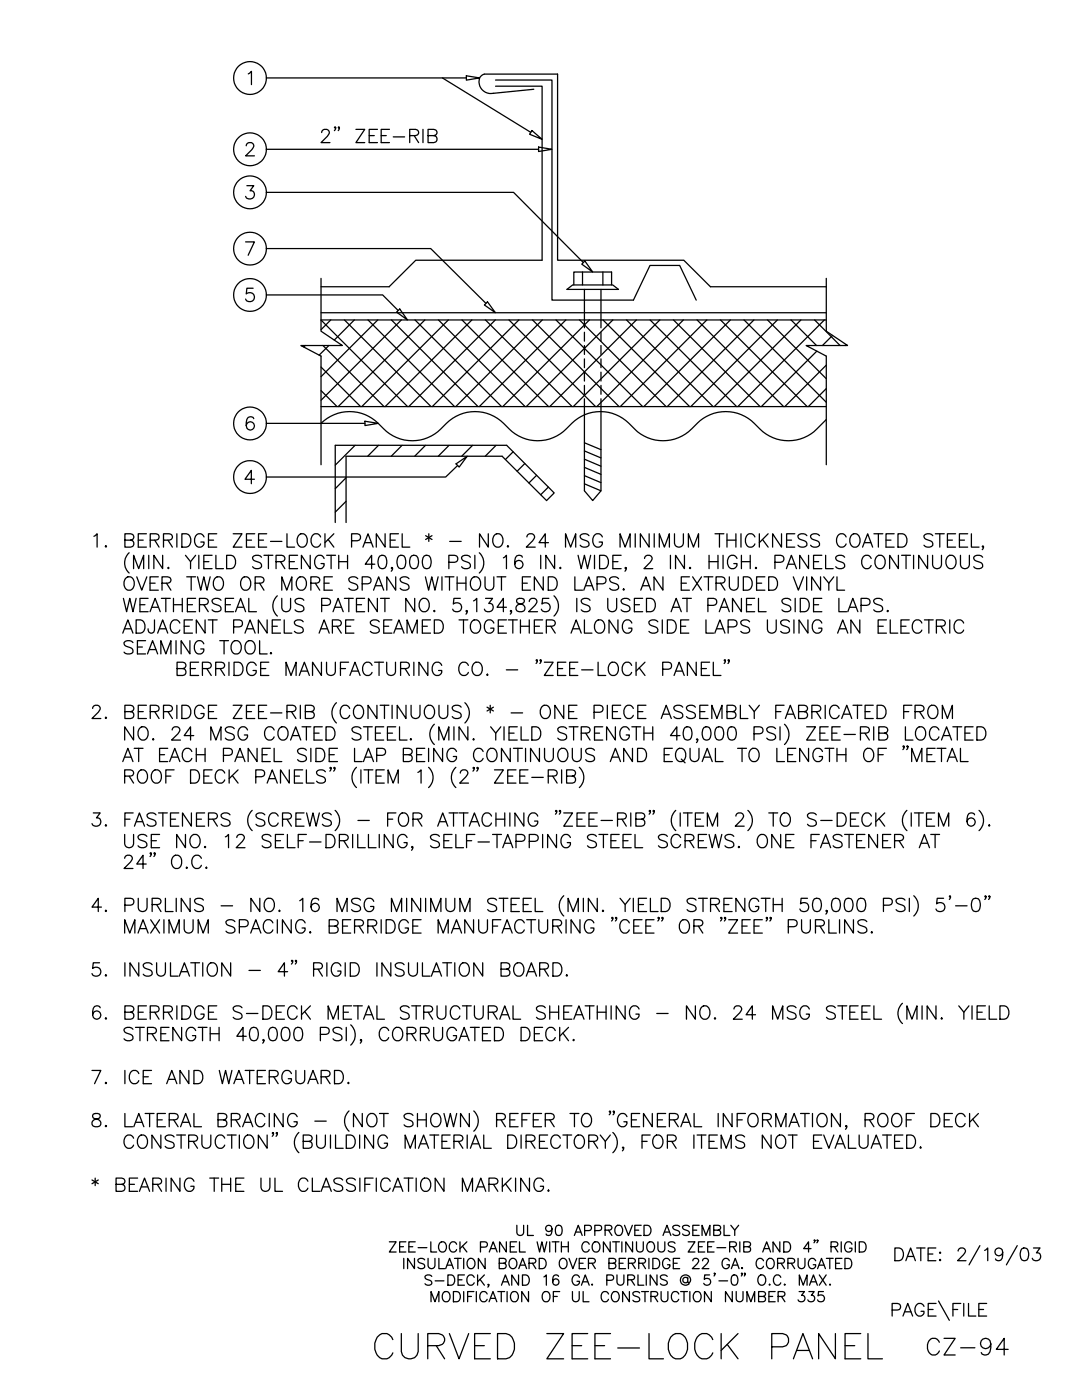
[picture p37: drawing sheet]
<svg xmlns="http://www.w3.org/2000/svg" width="216mm" height="279mm" viewBox="0 0 216 279" stroke-linecap="round" stroke-linejoin="round" font-family="sans-serif">
<defs><g id="words">
<text font-size="8.8" x="73.7" y="272.3">CURVED ZEE-LOCK PANEL</text>
<g font-size="6.6">
<text x="62.8" y="29.6">2&quot; ZEE-RIB</text>
<text x="17.6" y="110.8">1. BERRIDGE ZEE-LOCK PANEL * - NO. 24 MSG MINIMUM THICKNESS COATED STEEL,</text>
<text x="34.2" y="136.2">BERRIDGE MANUFACTURING CO. - &quot;ZEE-LOCK PANEL&quot;</text>
<text x="23.6" y="187.3">MAXIMUM SPACING. BERRIDGE MANUFACTURING &quot;CEE&quot; OR &quot;ZEE&quot; PURLINS.</text>
<text x="183.8" y="271.6">CZ-94</text>
</g>
<g font-size="6.2">
<text x="23.3" y="127.7">ADJACENT PANELS ARE SEAMED TOGETHER ALONG SIDE LAPS USING AN ELECTRIC</text>
<text x="23.6" y="170.7">USE NO. 12 SELF-DRILLING, SELF-TAPPING STEEL SCREWS. ONE FASTENER AT</text>
<text x="17.3" y="217.7">7. ICE AND WATERGUARD.</text>
</g>
<g font-size="5.7">
<text x="23.6" y="118.9">OVER TWO OR MORE SPANS WITHOUT END LAPS. AN EXTRUDED VINYL</text>
<text x="23.6" y="131.6">SEAMING TOOL.</text>
<text x="17.3" y="238.8">* BEARING THE UL CLASSIFICATION MARKING.</text>
</g>
<text font-size="5.3" x="84.7" y="261.1">MODIFICATION OF UL CONSTRUCTION NUMBER 335</text>
<text font-size="4.9" x="102" y="247.6">UL 90 APPROVED ASSEMBLY</text>
</g></defs>
<!-- layer: CMP-FLSH -->
<g fill="none" stroke="#000" stroke-width=".25">
<path d="M96.7 14.8h14.6v37.1h25.1l5.4 5.3h23.1M98.9 17.2h9.3v34.7h-25.2l-5.4 5.3h-13.5M98.9 16h11.2v43.9h16.3l3.3-6.9h5.9l3.3 6.9M106.5 17.8l-8 .8M113.1 57.8l1.2-.9h8l1.1 .9zM114.5 56.9v-2.6h7.5v2.6M116.2 54.3v2.6M116.6 57.8v7.6M119.9 57.8v7.6M120.3 54.3v2.6M64.1 62.4h100.8M116.6 79.6v18.4l1.7 1.9 1.6-1.9-3.3-1.4"/>
<path d="M116.6 66.3v1.8M116.6 69v1.7M116.6 71.6v1.8M116.6 74.3v1.7M116.6 76.9v1.8M119.9 66.3v1.8M119.9 69v1.7M119.9 71.6v1.8M119.9 74.3v1.7M119.9 76.9v1.8M119.9 79.6v18.4M116.6 94.9l3.3 1.4"/>
<path d="M116.6 93.3l3.3 1.4M116.6 91.6l3.3 1.4M116.6 90l3.3 1.4M116.6 88.4l3.3 1.3"/>
</g>
<!-- layer: STRCTR -->
<g fill="none" stroke="#000" stroke-width=".25">
<path d="M64.1 55.6v10.5l4.2 2.9h-8.3l4.1 2.1v21.6M164.9 55.6v10.5l4.2 2.9h-8.2l4 2.1v21.6M60.9 69l-.3 .3M64.1 73.3l7.9 7.8M64.1 77.9l3.2 3.2M64.4 69l12.2 12.1M65.6 69l-1.9 1.9M66 63.9l-1.9 1.9M68.7 63.9l17.3 17.2M70.7 63.9l-4 4M73.4 63.9l17.3 17.2M75.4 63.9l-11.3 11.3"/>
<path d="M78.1 63.9l17.3 17.2M80.1 63.9l-16 16M82.8 63.9l17.3 17.2M84.8 63.9l-17.3 17.2M87.5 63.9l17.3 17.2M89.5 63.9l-17.3 17.2M92.2 63.9l17.3 17.2M94.2 63.9l-17.3 17.2M96.9 63.9l17.3 17.2M98.8 63.9l-17.2 17.2M101.6 63.9l17.2 17.2M103.5 63.9l-17.2 17.2"/>
<path d="M106.3 63.9l17.2 17.2M108.2 63.9l-17.3 17.2M110.9 63.9l17.3 17.2M112.9 63.9l-17.3 17.2M115.6 63.9l17.3 17.2M117.6 63.9l-17.3 17.2M120.3 63.9l17.3 17.2M122.3 63.9l-17.3 17.2M125 63.9l17.3 17.2M127 63.9l-17.3 17.2M129.7 63.9l17.3 17.2M131.7 63.9l-17.3 17.2"/>
<path d="M134.4 63.9l17.3 17.2M136.4 63.9l-17.3 17.2M139.1 63.9l17.3 17.2M141 63.9l-17.2 17.2M143.8 63.9l17.3 17.2M145.7 63.9l-17.2 17.2M148.5 63.9l16.4 16.4M150.4 63.9l-17.3 17.2M153.1 63.9l11.8 11.7M155.1 63.9l-17.3 17.2M157.8 63.9l5.1 5.1M159.8 63.9l-17.3 17.2"/>
<path d="M162.5 63.9l5.1 5.1M163 70.1l-11.1 11M164.5 63.9l-17.3 17.2M164.9 63.9h-100.8l17.2 17.2M164.9 72.9l-8.3 8.2M164.9 77.5l-3.6 3.6M166.1 66.9l-2 2.1M168.9 68.8l-.1 .2M64.1 81.1h100.8M69.1 95.3l-2.2 2.2M70.9 88.9l-4 3.9M75.5 88.9l-2.1 2.2"/>
<path d="M80.2 88.9l-2.1 2.2M84.9 88.9l-2.2 2.2M89.6 88.9l-2.2 2.2M94.3 88.9l-2.2 2.2M99 88.9l-2.2 2.2M102.4 90.2l-1.6 1.5M104.7 92.5l-1.5 1.5M107.1 94.9l-1.6 1.5M109.4 97.2l-1.5 1.5M164.9 83.7a11.8 11.8 0 0 1-4.5 3.6 8.1 8.1 0 0 1-8.8-1.7 8.4 8.4 0 0 0-9.9-2.8 12 12 0 0 0-4.3 3.3 8.1 8.1 0 0 1-10.8-.5 8.4 8.4 0 0 0-9.9-2.8l-.7 .3a13.4 13.4 0 0 0-3.6 3 8.1 8.1 0 0 1-10.8-.5 8.4 8.4 0 0 0-9.9-2.8 12.3 12.3 0 0 0-4.3 3.3 8.1 8.1 0 0 1-10.8-.5 8.4 8.4 0 0 0-9.9-2.8 8.2 8.2 0 0 0-2.6 1.7M66.9 104.3v-15.4h34.2l9.5 9.5-1.5 1.5-8.9-8.8h-31.1v13.2M69.1 100l-2.2 2.2"/>
</g>
<!-- layer: DIM-TXT -->
<g fill="none" stroke="#000" stroke-width=".25">
<path d="M49.5 14.7l.7-.5v2.7M53.2 15.6h39.9M88.3 15.6l17.6 10.8M93.1 15.1l2.6 .5-2.6 .4zM96.7 14.8a1.9 1.9 0 0 0-1.2 1.6 1.9 1.9 0 0 0 1 1.8l1.1 .5 .9-.1M49.1 29.1l.3-.5 .8-.1a.66 .66 0 0 1 .3 1l-1.5 1.6h1.8M49.3 37.1h1.3l-.7 1a.84 .84 0 0 1 .9 .9 .84 .84 0 0 1-1.2 .7l-.3-.1-.3-.4M53.2 38.4h49.3l13.9 14M53.2 29.8h54.3M106.1 26l2.1 1.8-2.5-1zM107.5 29.4l2.6 .4-2.6 .4zM49 48.3h1.8l-1.3 2.6"/>
<path d="M50.5 57.5h-1.2l-.2 1.2a.93 .93 0 0 1 1.4 0 .93 .93 0 0 1-.1 1.3 .93 .93 0 0 1-1.4-.3M53.2 58.9h23.2l3 3.1M53.2 49.6h32.7l11.1 11M116.7 52.1l1.6 2.2-2.2-1.6zM79.1 62.3l.7-.6 1.5 2.2zM97.3 60.2l1.6 2.2-2.2-1.5zM50.6 83.6a.76 .76 0 0 0-1.1-.3 2.02 2.02 0 0 0 0 2.4 .82 .82 0 0 0 1.2-.4 .82 .82 0 0 0-.6-1.1 .82 .82 0 0 0-1 .7M50.8 95.6h-1.9l1.3-1.7v2.6M53.2 84.5h19.6M72.8 84.1l2.7 .4-2.7 .4zM91 92.6l2.2-1.5-1.6 2.1zM91.3 92.9l-2.4 2.3h-35.7"/>
<path d="M24.6 119.4l.7 2.7 .6-2.7 .6 2.7 .7-2.7M25.8 110.3a2.72 2.72 0 0 0 0 4.1M26.7 113.5v-2.7l1 2.7 1-2.7v2.7M29.6 119.4h-1.7v2.7M29.7 110.8v2.7M32.5 110.8v2.7l-1.8-2.7v2.7M33.1 119.4v2.7M34.6 119.4v2.7M36.4 119.4v2.7M37 110.8l1 1.3v1.4M39 119.4h-1.6v2.7M39.7 110.8v2.7"/>
<path d="M42.3 110.8h-1.6v2.7M43.1 110.8v2.7h1.5M44.1 119.8a1.17 1.17 0 0 0-1.8 0 .68 .68 0 0 0 .5 .8l.8 .2a.65 .65 0 0 1 .5 .5 .65 .65 0 0 1-.3 .7 1.23 1.23 0 0 1-1.5-.3M45.2 110.8h.9a1.42 1.42 0 0 1 .9 1.4 1.42 1.42 0 0 1-.9 1.3h-.9zM46.6 119.4h-1.6v2.7M49.6 119.4v2.7h1.6M52.2 111.2a1.17 1.17 0 0 0-1.8 0 .68 .68 0 0 0 .5 .8l.8 .2a.65 .65 0 0 1 .5 .5 .65 .65 0 0 1-.3 .7 1.23 1.23 0 0 1-1.5-.3M53.6 110.8v2.7M55.1 112.1h1.1a.65 .65 0 0 0 .6-.8l-.2-.4-.4-.1h-1.1v2.7M55.3 118.9a2.72 2.72 0 0 0 0 4.1M56 112.1l.8 1.4M56.2 119.4v1.9a.89 .89 0 0 0 .9 .8 .89 .89 0 0 0 .9-.8v-1.9"/>
<path d="M59.4 110.8h-1.7v2.7M60.6 119.8a1.14 1.14 0 0 0-1.7 0 .68 .68 0 0 0 .5 .8l.7 .2a.67 .67 0 0 1 .3 1.2 1.23 1.23 0 0 1-1.5-.3M61.9 110.8v2.7l-1.8-2.7v2.7M64.7 111.5a.97 .97 0 0 0-1.1-.7 .97 .97 0 0 0-.8 1 1.17 1.17 0 0 0 .2 1.3 1.17 1.17 0 0 0 1.3 .3l.4-.5v-.4h-.6M66.1 110.8v2.7M67.6 110.8v2.7M69.3 110.8v2.7M69.6 119.4v2.7M72.8 119.4h-1.7v2.7M74.8 112.6h-1.9l1.3-1.8v2.7M75.3 119.4v2.7l-1.8-2.7v2.7M75.8 110.9a.84 .84 0 0 1 1.3 .4 2.2 2.2 0 0 1-.3 2.1 .85 .85 0 0 1-1.2-.4 2.2 2.2 0 0 1 .2-2.1z"/>
<path d="M76.8 119.4v2.7M79.6 110.9a.84 .84 0 0 1 1.2 .4 2.28 2.28 0 0 1-.2 2.1 .87 .87 0 0 1-1.3-.4 2.2 2.2 0 0 1 .3-2.1zM82.1 110.9a.87 .87 0 0 1 1.3 .4 2.2 2.2 0 0 1-.3 2.1 .87 .87 0 0 1-1.2-.4 2.2 2.2 0 0 1 .2-2.1zM82.7 119.4v2.7l-1.7-2.7v2.7M83.9 119.8a.97 .97 0 0 1 1.1-.3 .97 .97 0 0 1 .6 .9 1.16 1.16 0 0 1-.2 1.3 1.16 1.16 0 0 1-1.3 .3 1.65 1.65 0 0 1-.2-2.2zM84.7 110.9a.85 .85 0 0 1 1.2 .4 2.2 2.2 0 0 1-.3 2.1 .84 .84 0 0 1-1.2-.4 2.2 2.2 0 0 1 .3-2.1zM89.6 112.2h1.1a.7 .7 0 0 0 .7-.7 .7 .7 0 0 0-.7-.7h-1.1v2.7M91.8 119.4h-1.2l-.1 1.2a.94 .94 0 0 1 1.4-.1 .94 .94 0 0 1-.2 1.4 .94 .94 0 0 1-1.4-.3M93.9 111.2a1.15 1.15 0 0 0-1.8 0 .68 .68 0 0 0 .5 .8l.8 .2a.65 .65 0 0 1 .4 .5 .65 .65 0 0 1-.2 .7 1.2 1.2 0 0 1-1.5-.3M94.5 119.9l.6-.5v2.7M94.7 110.8v2.7M95.6 110.3a2.72 2.72 0 0 1 0 4.1"/>
<path d="M96.9 119.4h1.4l-.8 1a.86 .86 0 0 1 .9 1 .86 .86 0 0 1-1.1 .7l-.4-.1-.2-.4M100.4 111.3l.7-.5v2.7M103.2 119.5a.54 .54 0 0 0 .3 .9 1.1 1.1 0 0 1 1.2 1.2 .93 .93 0 0 1-1 .5 .93 .93 0 0 1-.7-.9 1.23 1.23 0 0 1 1.2-.8 .54 .54 0 0 0 .3-.9l-.4-.1zM104.2 111.2a.79 .79 0 0 0-1.1-.3 2.06 2.06 0 0 0 0 2.5 .83 .83 0 0 0 1.2-.4 .83 .83 0 0 0-.6-1.1 .83 .83 0 0 0-1 .7M107.9 110.8v2.7M109.5 119.4h-1.2l-.2 1.2a.93 .93 0 0 1 1.5-.1 .93 .93 0 0 1-.2 1.4 .93 .93 0 0 1-1.4-.3M110.5 118.9a2.72 2.72 0 0 1 0 4.1M110.7 110.8v2.7l-1.8-2.7v2.7M115.1 119.4v2.7M115.3 110.8l.7 2.7 .6-2.7 .6 2.7 .7-2.7M117.7 119.8a1.15 1.15 0 0 0-1.7 0 .68 .68 0 0 0 .5 .8l.7 .2a.65 .65 0 0 1 .5 .5 .65 .65 0 0 1-.2 .7 1.2 1.2 0 0 1-1.5-.3M118.6 110.8v2.7"/>
<path d="M119.6 110.8h.9a1.44 1.44 0 0 1 .9 1.4 1.44 1.44 0 0 1-.9 1.3h-.9zM121.3 119.4v1.9a.9 .9 0 0 0 .9 .8 .9 .9 0 0 0 .8-.8v-1.9M123.9 110.8h-1.6v2.7M125.7 119.8a1.14 1.14 0 0 0-1.8 0 .68 .68 0 0 0 .5 .8l.8 .2a.65 .65 0 0 1 .5 .5 .65 .65 0 0 1-.3 .7 1.2 1.2 0 0 1-1.5-.3M128.2 119.4h-1.6v2.7M128.6 111.5l.3-.6 .7-.1a.65 .65 0 0 1 .4 1l-1.5 1.7h1.7M129 119.4h.9a1.42 1.42 0 0 1 .9 1.3 1.42 1.42 0 0 1-.9 1.4h-.9zM133.8 110.8v2.7M136.6 110.8v2.7l-1.8-2.7v2.7M137.1 119.4v2.7M141.5 110.8v2.7M143.3 110.8v2.7"/>
<path d="M144.3 110.8v2.7M147.1 111.5a.97 .97 0 0 0-1.2-.7 .97 .97 0 0 0-.7 1 1.15 1.15 0 0 0 .2 1.3 1.15 1.15 0 0 0 1.3 .3l.4-.5v-.4h-.7M147.9 119.4v2.7l-1.7-2.7v2.7M147.9 110.8v2.7M149.7 110.8v2.7M150.6 119.4h-1.6v2.7M151.3 119.4v2.7h1.6M154.6 112.2h1.2a.7 .7 0 0 0 .6-.7 .7 .7 0 0 0-.6-.7h-1.2v2.7M156.9 113.5l1-2.7 1 2.7M157.8 119.8a1.14 1.14 0 0 0-1.8 0 .68 .68 0 0 0 .5 .8l.8 .2a.66 .66 0 0 1 .2 1.2 1.2 1.2 0 0 1-1.5-.3M158.7 119.4v2.7M159.7 119.4h.9a1.42 1.42 0 0 1 .9 1.3 1.42 1.42 0 0 1-.9 1.4h-.9z"/>
<path d="M161.3 110.8v2.7l-1.7-2.7v2.7M164 110.8h-1.7v2.7M164 119.4h-1.7v2.7M164.7 110.8v2.7h1.6M167.4 119.4v2.7h1.5M168.5 111.2a1.17 1.17 0 0 0-1.7 0 .68 .68 0 0 0 .5 .8l.7 .2a.65 .65 0 0 1 .5 .5 .65 .65 0 0 1-.2 .7 1.23 1.23 0 0 1-1.5-.3M173.8 111.5a.97 .97 0 0 0-1.1-.7 .97 .97 0 0 0-.8 1 1.17 1.17 0 0 0 .3 1.3 1.17 1.17 0 0 0 1.3 .3l.3-.5M174.8 111.2a.98 .98 0 0 1 1.2-.3 .98 .98 0 0 1 .6 .9 1.17 1.17 0 0 1-.2 1.3 1.17 1.17 0 0 1-1.3 .3 1.65 1.65 0 0 1-.3-2.2zM176.1 119.8a1.17 1.17 0 0 0-1.8 0 .68 .68 0 0 0 .5 .8l.8 .2a.65 .65 0 0 1 .5 .5 .65 .65 0 0 1-.2 .7 1.23 1.23 0 0 1-1.6-.3M179.3 110.8v2.7l-1.8-2.7v2.7M180.8 110.8v2.7M182.3 110.8v2.7"/>
<path d="M185.1 110.8v2.7l-1.8-2.7v2.7M186.1 110.8v1.9a.9 .9 0 0 0 .9 .8 .9 .9 0 0 0 .9-.8v-1.9M189 111.2a.97 .97 0 0 1 1.1-.3 .97 .97 0 0 1 .7 .9 1.16 1.16 0 0 1-.3 1.3 1.16 1.16 0 0 1-1.2 .3 1.65 1.65 0 0 1-.3-2.2zM191.7 110.8v1.9a.9 .9 0 0 0 .8 .8 .9 .9 0 0 0 .9-.8v-1.9M196.1 111.2a1.17 1.17 0 0 0-1.8 0 .68 .68 0 0 0 .5 .8l.8 .2a.65 .65 0 0 1 .5 .5 .65 .65 0 0 1-.3 .7 1.23 1.23 0 0 1-1.5-.3M29.9 122.1l1.1-2.7 1 2.7M39.8 120.7l1.5-.1a.62 .62 0 0 0 0-1.1l-1.5-.1v2.7M47 122.1l1-2.7 1 2.7M64.2 120.8h1.1a.7 .7 0 0 0 .7-.7 .7 .7 0 0 0-.7-.7h-1.1v2.7M66.4 122.1l1.1-2.7 1 2.7M101.1 121.2h-1.9l1.2-1.8v2.7M105.6 120.1l.3-.6 .7-.1a.65 .65 0 0 1 .4 1l-1.5 1.7h1.8"/>
<path d="M133.9 122.1l1-2.7 1 2.7M141.3 120.8h1.1a.7 .7 0 0 0 .6-.7 .7 .7 0 0 0-.6-.7h-1.1v2.7M143.5 122.1l1-2.7 1 2.7M169.2 122.1l1-2.7 1 2.7M171.8 120.8h1.2a.7 .7 0 0 0 .6-.7 .7 .7 0 0 0-.6-.7h-1.2v2.7M18.5 141.4l.2-.5 .8-.1a.66 .66 0 0 1 .4 1l-1.5 1.6h1.7M21 143.3l.1-.2 .2 .2-.2 .1zM24.5 152l1-2.7 1 2.7M24.9 154.9l1.5-.1a.62 .62 0 0 0 0-1l-1.5-.2v2.7M24.9 151.1h1.2M24.9 142l1.5-.1a.62 .62 0 0 0 0-1l-1.5-.1v2.6h1.2a.69 .69 0 0 0 .6-.7 .69 .69 0 0 0-.6-.7M25.8 154.9l.9 1.4"/>
<path d="M26.7 145v2.7l-1.8-2.7v2.7M26.8 149.3h1.7M27.6 142h1M27.7 154a.97 .97 0 0 1 1.1-.3 .97 .97 0 0 1 .6 1 1.15 1.15 0 0 1-.2 1.2 1.15 1.15 0 0 1-1.3 .3 1.63 1.63 0 0 1-.2-2.2zM27.7 149.3v2.7M28.1 145.2a1.01 1.01 0 0 1 1.5 .9 1.15 1.15 0 0 1-.3 1.2 1.15 1.15 0 0 1-1.2 .3 1.6 1.6 0 0 1 0-2.4zM29.2 140.8h-1.6v2.6h1.6M30 142l1.5-.1a.65 .65 0 0 0 0-1l-1.5-.1v2.6M30.4 147.6l.2-.2 .1 .2-.1 .1zM30.4 154a.97 .97 0 0 1 1.2-.3 .97 .97 0 0 1 .6 1 1.15 1.15 0 0 1-.2 1.2 1.15 1.15 0 0 1-1.3 .3 1.63 1.63 0 0 1-.3-2.2zM30.9 142l.8 1.4M31.8 150.6h1"/>
<path d="M32.6 142l1.5-.1a.62 .62 0 0 0 0-1l-1.5-.1v2.6M33.1 154.9h1M33.5 149.3h-1.7v2.7h1.7M33.5 142l.9 1.4M33.9 152l1-2.7 1 2.7M34.2 151.1h1.3M34.4 145.7l.2-.5 .8-.2a.65 .65 0 0 1 .4 1.1l-1.6 1.6h1.8M34.7 153.6h-1.6v2.7M35.3 140.8v2.6M36.3 140.8h.9a1.41 1.41 0 0 1 .9 1.3 1.41 1.41 0 0 1-.9 1.3h-.9zM38 153.6h.9a1.41 1.41 0 0 1 .9 1.4 1.41 1.41 0 0 1-.9 1.3h-.9zM38.3 150a.98 .98 0 0 0-1.1-.7 .98 .98 0 0 0-.8 1.1 1.16 1.16 0 0 0 .2 1.2 1.16 1.16 0 0 0 1.3 .3l.4-.5"/>
<path d="M38.7 146.8h-1.9l1.2-1.8v2.7M39.2 150.6h1.7M39.2 149.3v2.7M40.7 154.9h1M40.7 141.4a.97 .97 0 0 0-1.1-.7 .97 .97 0 0 0-.8 1.1 1.15 1.15 0 0 0 .3 1.2 1.15 1.15 0 0 0 1.2 .3l.4-.5v-.4h-.6M40.9 149.3v2.7M41.6 142h1M42.1 147.7v-2.7l1 2.7 1-2.7v2.7M42.3 153.6h-1.6v2.7h1.6M43.3 140.8h-1.7v2.6h1.7M44.6 150.7h1.1a.7 .7 0 0 0 .7-.7 .7 .7 0 0 0-.7-.7h-1.1v2.7M44.8 154.3a.97 .97 0 0 0-1.1-.7 .97 .97 0 0 0-.7 1.1 1.15 1.15 0 0 0 .2 1.2 1.15 1.15 0 0 0 1.3 .3l.3-.5"/>
<path d="M45.7 153.6v2.7M46.4 154.8l1.1 1.5M46.5 140.8h1.8l-1.8 2.6h1.8M46.7 145.4a1.17 1.17 0 0 0-1.7 0 .68 .68 0 0 0 .5 .8l.7 .2a.63 .63 0 0 1 .5 .5 .63 .63 0 0 1-.2 .7 1.23 1.23 0 0 1-1.5-.3M46.9 152l1-2.7 1 2.7M47.3 151.1h1.2M47.5 153.6l-1.8 1.8M49.2 142h1M49.4 145.7a.97 .97 0 0 0-1.1-.7 .97 .97 0 0 0-.8 1.1 1.15 1.15 0 0 0 .3 1.2 1.15 1.15 0 0 0 1.2 .3l.4-.5v-.4h-.6M50.8 140.8h-1.6v2.6h1.6M51 155h1.2a.69 .69 0 0 0 .6-.7 .69 .69 0 0 0-.6-.7h-1.2v2.7M51.3 149.3v2.7l-1.8-2.7v2.7"/>
<path d="M51.6 142h1M52.3 150.6h1M53.2 140.8h-1.6v2.6h1.6M53.3 156.3l1-2.7 1 2.7M53.7 155.4h1.3M53.9 149.3h-1.6v2.7h1.6M54 142.3h2.2M54.7 145.7a.98 .98 0 0 0-1.1-.7 .98 .98 0 0 0-.8 1.1 1.16 1.16 0 0 0 .3 1.2 1.16 1.16 0 0 0 1.2 .3l.4-.5M54.7 149.3v2.7h1.5M56 145.2a1.01 1.01 0 0 1 1.5 .9 1.15 1.15 0 0 1-.3 1.2 1.15 1.15 0 0 1-1.2 .3 1.6 1.6 0 0 1 0-2.4zM57.3 142l1.5-.1a.62 .62 0 0 0 0-1l-1.5-.1v2.6M57.7 153.6v2.7l-1.7-2.7v2.7"/>
<path d="M58 147.7l1-2.7 1 2.7M58.2 142l.8 1.4M58.4 146.8h1.2M58.7 154.9h1.1M59.9 140.8v2.6M60.3 145h1.7M60.4 153.6h-1.7v2.7h1.7M60.9 142l1.5-.1a.62 .62 0 0 0 0-1l-1.5-.1v2.6h1.2a.69 .69 0 0 0 .6-.7 .69 .69 0 0 0-.6-.7M61.1 149.7a1.15 1.15 0 0 0-1.7 0 .68 .68 0 0 0 .5 .8l.7 .2a.63 .63 0 0 1 .5 .5 .63 .63 0 0 1-.2 .7 1.2 1.2 0 0 1-1.5-.3M61.1 153.6v2.7h1.6M61.1 145v2.7M62 149.3v2.7"/>
<path d="M62.7 146.3h1M63 149.3h.9a1.42 1.42 0 0 1 .9 1.4 1.42 1.42 0 0 1-.9 1.3h-.9zM64.3 145h-1.6v2.7h1.6M64.9 154a1.14 1.14 0 0 0-1.7 0 .68 .68 0 0 0 .5 .8l.7 .2a.66 .66 0 0 1 .3 1.2 1.2 1.2 0 0 1-1.5-.3M65.1 145h.8a1.41 1.41 0 0 1 1 1.4 1.41 1.41 0 0 1-1 1.3h-.8zM65.7 150.6h1M66.1 153.3l-.2 .1-.1-.1 .1-.2a.49 .49 0 0 1-.1 .8M66.8 153.3l-.1 .1-.1-.1 .1-.2a.49 .49 0 0 1-.1 .8M67.1 140.2a2.72 2.72 0 0 0 0 4.1M67.3 149.3h-1.6v2.7h1.6M69.8 141.4a.97 .97 0 0 0-1.1-.7 .97 .97 0 0 0-.8 1.1 1.15 1.15 0 0 0 .2 1.2 1.15 1.15 0 0 0 1.3 .3l.4-.5M70.7 149.3v2.7h1.6"/>
<path d="M70.8 141.1a.97 .97 0 0 1 1.1-.3 .97 .97 0 0 1 .6 1 1.15 1.15 0 0 1-.2 1.2 1.15 1.15 0 0 1-1.3 .3 1.62 1.62 0 0 1-.2-2.2zM71.1 153.1a2.72 2.72 0 0 0 0 4.1M72 145.4a1.17 1.17 0 0 0-1.8 0 .68 .68 0 0 0 .5 .8l.8 .2a.63 .63 0 0 1 .5 .5 .63 .63 0 0 1-.2 .7 1.23 1.23 0 0 1-1.6-.3M72 153.6v2.7M72.5 152l1-2.7 1 2.7M72.5 145h1.8M72.6 153.6h1.8M72.9 151.1h1.3M73.4 145v2.7M73.5 153.6v2.7M74.9 146.3h1M75 154.9h1.1"/>
<path d="M75.2 150.7h1.1a.7 .7 0 0 0 .7-.7 .7 .7 0 0 0-.7-.7h-1.1v2.7M75.2 140.8v2.6l-1.8-2.6v2.6M75.8 140.8h1.8M76.6 145h-1.7v2.7h1.7M76.7 153.6h-1.7v2.7h1.7M76.7 140.8v2.6M77.3 146.3h1M77.4 156.3v-2.7l1.1 2.7 1-2.7v2.7M78.2 140.8v2.6M79 145h-1.7v2.7h1.7M79.7 145v2.7h1.5M80.5 150.6l1.5-.1a.62 .62 0 0 0 0-1l-1.5-.2v2.7h1.1a.69 .69 0 0 0 .7-.7 .69 .69 0 0 0-.7-.7"/>
<path d="M81 140.8v2.6l-1.7-2.6v2.6M81.9 147.6l.1-.2 .1 .2-.1 .1zM82 140.8v1.8a.9 .9 0 0 0 .9 .8 .9 .9 0 0 0 .9-.8v-1.8M83.1 150.6h1M83.4 154.1l.6-.5v2.7M84.8 149.3h-1.7v2.7h1.7M85.2 140.9a1.22 1.22 0 0 1 1.4 .4 1.22 1.22 0 0 1 0 1.5 .98 .98 0 0 1-1.1 .6 .98 .98 0 0 1-.8-1 1.62 1.62 0 0 1 .5-1.5zM85.5 153.1a2.72 2.72 0 0 1 0 4.1M85.5 149.3v2.7M86.7 144.5a2.72 2.72 0 0 0 0 4.1M87.6 147.7v-2.7l1 2.7 1-2.7v2.7M87.6 140.8v1.8a.89 .89 0 0 0 .9 .8 .89 .89 0 0 0 .9-.8v-1.8"/>
<path d="M88.3 149.3v2.7l-1.8-2.7v2.7M90.6 145v2.7M91 153.1a2.72 2.72 0 0 0 0 4.1M91.1 150a.98 .98 0 0 0-1.1-.7 .98 .98 0 0 0-.8 1.1 1.16 1.16 0 0 0 .2 1.2 1.16 1.16 0 0 0 1.3 .3l.4-.5v-.4h-.6M91.8 154.3l.3-.5 .7-.2a.65 .65 0 0 1 .4 1.1l-1.5 1.6h1.8M92 141.1a1.17 1.17 0 0 0-1.8 0 .68 .68 0 0 0 .5 .8l.8 .2a.64 .64 0 0 1 .5 .5 .64 .64 0 0 1-.2 .7 1.23 1.23 0 0 1-1.6-.3M92.8 140.2a2.72 2.72 0 0 1 0 4.1M93.4 145v2.7l-1.8-2.7v2.7M94.5 147.4l.1 .2-.1 .1-.1-.1zM94.6 153.3l-.1 .1-.1-.1 .1-.2a.49 .49 0 0 1-.1 .8M95.4 153.3l-.1 .1-.2-.1 .2-.2a.49 .49 0 0 1-.2 .8M96.4 150a.98 .98 0 0 0-1.1-.7 .98 .98 0 0 0-.8 1.1 1.16 1.16 0 0 0 .3 1.2 1.16 1.16 0 0 0 1.2 .3l.4-.5"/>
<path d="M97.2 141.1l1.3 .8M97.4 149.7a.98 .98 0 0 1 1.1-.3 .98 .98 0 0 1 .7 1 1.16 1.16 0 0 1-.3 1.2 1.16 1.16 0 0 1-1.3 .3 1.63 1.63 0 0 1-.2-2.2zM97.8 140.8v1.5M97.9 145l1 1.3v1.4M98.5 141.1l-1.3 .8M98.7 153.6h1.7l-1.7 2.7h1.7M99.9 145l-1 1.3M100.6 145v2.7M101.3 154.9h1M101.6 146.3h1M101.8 149.3v2.7l-1.7-2.7v2.7M102 142.3h2.3"/>
<path d="M102.5 149.3h1.7M103 153.6h-1.7v2.7h1.7M103.2 145h-1.6v2.7h1.6M103.3 149.3v2.7M103.7 154.9h1M104 145v2.7h1.5M104.9 149.3v2.7M105.4 153.6h-1.7v2.7h1.7M106.1 145h.9a1.41 1.41 0 0 1 .9 1.4 1.41 1.41 0 0 1-.9 1.3h-.9zM106.1 155.1h2.3M107.6 149.3v2.7l-1.7-2.7v2.7M108.3 140.9a1.01 1.01 0 0 1 1.5 .9 1.15 1.15 0 0 1-.2 1.2 1.15 1.15 0 0 1-1.3 .3 1.59 1.59 0 0 1 0-2.4z"/>
<path d="M108.7 149.3v1.9a.89 .89 0 0 0 .8 .8 .89 .89 0 0 0 .9-.8v-1.9M109.4 154.9l1.5-.1a.62 .62 0 0 0 0-1l-1.5-.2v2.7M110.3 154.9l.9 1.4M111.6 149.7a.97 .97 0 0 1 1.1-.3 .97 .97 0 0 1 .6 1 1.15 1.15 0 0 1-.2 1.2 1.15 1.15 0 0 1-1.3 .3 1.63 1.63 0 0 1-.2-2.2zM112.1 153.6v2.7M112.5 140.8v2.6l-1.8-2.6v2.6M113.1 145.4a1.14 1.14 0 0 0-1.8 0 .68 .68 0 0 0 .5 .8l.8 .2a.66 .66 0 0 1 .5 .9 1.14 1.14 0 0 1-1.8 0M113.1 154.9l1.5-.1a.62 .62 0 0 0 0-1l-1.5-.2v2.7h1.1a.7 .7 0 0 0 .7-.7 .7 .7 0 0 0-.7-.7M113.5 142h1M113.6 145h1.7M114.2 149.3v1.9a.9 .9 0 0 0 .9 .8 .9 .9 0 0 0 .9-.8v-1.9M114.5 145v2.7"/>
<path d="M115.1 140.8h-1.6v2.6h1.6M115.6 153.1a2.72 2.72 0 0 1 0 4.1M116 146.3l1.5-.1a.62 .62 0 0 0 0-1l-1.5-.2v2.7M116.9 146.3l.8 1.4M118.5 142.1h1.2a.7 .7 0 0 0 .6-.7 .7 .7 0 0 0-.6-.6h-1.2v2.6M118.6 149.7a1.15 1.15 0 0 0-1.7 0 .69 .69 0 0 0 .5 .8l.7 .2a.63 .63 0 0 1 .5 .5 .63 .63 0 0 1-.2 .7 1.19 1.19 0 0 1-1.5-.3M118.6 146.3h1M120.3 145h-1.7v2.7h1.7M121.2 140.8v2.6M121.8 152l1-2.7 1 2.7M122.2 151.1h1.2M122.2 142h1"/>
<path d="M122.8 145v2.7l-1.8-2.7v2.7M123.9 140.8h-1.7v2.6h1.7M125.6 145.7a.97 .97 0 0 0-1.1-.7 .97 .97 0 0 0-.8 1.1 1.15 1.15 0 0 0 .2 1.2 1.15 1.15 0 0 0 1.3 .3l.4-.5v-.4h-.6M126.1 145h1.8M126.2 149.3v2.7l-1.8-2.7v2.7M126.4 141.4a.97 .97 0 0 0-1.1-.7 .97 .97 0 0 0-.8 1.1 1.15 1.15 0 0 0 .2 1.2 1.15 1.15 0 0 0 1.3 .3l.4-.5M127 145v2.7M127.2 149.3h.9a1.41 1.41 0 0 1 .9 1.4 1.41 1.41 0 0 1-.9 1.3h-.9zM127.3 142h1M128.5 146.3h1.7M128.5 145v2.7M128.9 140.8h-1.6v2.6h1.6"/>
<path d="M130.2 145v2.7M131.9 143.4l1-2.6 1 2.6M132.3 142.5h1.3M132.5 150.6h1M134.2 149.3h-1.7v2.7h1.7M135.1 149.7a.98 .98 0 0 1 1.1-.3 .98 .98 0 0 1 .6 1 1.16 1.16 0 0 1-.2 1.2 1.16 1.16 0 0 1-1.3 .3 1.63 1.63 0 0 1-.2-2.2zM135.7 146.8h-1.9l1.3-1.8v2.7M135.9 151.5l.8 .7M136.2 141.1a1.17 1.17 0 0 0-1.7 0 .68 .68 0 0 0 .5 .8l.7 .2a.64 .64 0 0 1 .5 .5 .64 .64 0 0 1-.2 .7 1.23 1.23 0 0 1-1.5-.3M136.7 145.2a.85 .85 0 0 1 1.3 .4 2.15 2.15 0 0 1-.3 2 .85 .85 0 0 1-1.3-.4 2.17 2.17 0 0 1 .3-2zM137.7 149.3v1.9a.9 .9 0 0 0 .9 .8 .9 .9 0 0 0 .9-.8v-1.9M138.8 141.1a1.17 1.17 0 0 0-1.8 0 .68 .68 0 0 0 .5 .8l.7 .2a.64 .64 0 0 1 .5 .5 .64 .64 0 0 1-.2 .7 1.23 1.23 0 0 1-1.5-.3"/>
<path d="M139.2 147.6l-.1 .1-.1-.1 .1-.2a.49 .49 0 0 1-.1 .8M139.6 142h1.1M140.1 152l1-2.7 1 2.7M140.5 145.2a.84 .84 0 0 1 1.2 .4 2.15 2.15 0 0 1-.2 2 .85 .85 0 0 1-1.3-.4 2.17 2.17 0 0 1 .3-2zM140.5 151.1h1.2M141.3 140.8h-1.7v2.6h1.7M142 143.4v-2.6l1.1 2.6 1-2.6v2.6M142.8 149.3v2.7h1.5M143 145.2a.87 .87 0 0 1 1.3 .4 2.15 2.15 0 0 1-.3 2 .87 .87 0 0 1-1.2-.4 2.17 2.17 0 0 1 .2-2zM145.1 142l1.5-.1a.62 .62 0 0 0 0-1l-1.5-.1v2.6h1.1a.69 .69 0 0 0 .7-.7 .69 .69 0 0 0-.7-.7M145.5 145.2a.87 .87 0 0 1 1.3 .4 2.15 2.15 0 0 1-.3 2 .84 .84 0 0 1-1.2-.4 2.25 2.25 0 0 1 .2-2zM147.2 149.3h1.8"/>
<path d="M147.7 140.8v2.6h1.5M148.1 149.3v2.7M149.5 140.8l1 1.2v1.4M149.7 149.7a.98 .98 0 0 1 1.1-.3 .98 .98 0 0 1 .7 1 1.16 1.16 0 0 1-.3 1.2 1.16 1.16 0 0 1-1.2 .3 1.63 1.63 0 0 1-.3-2.2zM150.5 146.4h1.1a.7 .7 0 0 0 .7-.7 .7 .7 0 0 0-.7-.7h-1.1v2.7M151.5 140.8l-1 1.2M154.8 145.4a1.15 1.15 0 0 0-1.8 0 .69 .69 0 0 0 .5 .8l.7 .2a.63 .63 0 0 1 .5 .5 .63 .63 0 0 1-.2 .7 1.19 1.19 0 0 1-1.5-.3M154.8 142h1M155 149.3v2.7h1.5M155.6 145v2.7M156.4 140.8h-1.6v2.6M156.5 144.5a2.72 2.72 0 0 1 0 4.1"/>
<path d="M156.7 143.4l1-2.6 1 2.6M157.1 142.5h1.2M157.2 150.6h1M158.8 149.3h-1.6v2.7h1.6M159.3 142l1.6-.1a.62 .62 0 0 0 0-1l-1.6-.1v2.6h1.2a.69 .69 0 0 0 .7-.7 .69 .69 0 0 0-.7-.7M161 145h1.7l-1.7 2.7h1.7M161.3 149.3v2.7l-1.7-2.7v2.7M162 142l1.5-.1a.62 .62 0 0 0 0-1l-1.5-.1v2.6M162.9 142l.9 1.4M163.6 146.3h1M164.1 150a.98 .98 0 0 0-1.1-.7 .98 .98 0 0 0-.8 1.1 1.16 1.16 0 0 0 .3 1.2 1.16 1.16 0 0 0 1.2 .3l.4-.5v-.4h-.6M164.6 149.3h1.8"/>
<path d="M164.7 140.8v2.6M165.3 145h-1.7v2.7h1.7M165.5 149.3v2.7M166 146.3h1M167 150.6h1.8M167 149.3v2.7M167.4 141.4a.98 .98 0 0 0-1.1-.7 .98 .98 0 0 0-.8 1.1 1.16 1.16 0 0 0 .3 1.2 1.16 1.16 0 0 0 1.3 .3l.3-.5M167.6 145h-1.6v2.7h1.6M167.9 143.4l1.1-2.6 1 2.6M168.3 142.5h1.3M168.4 146.6h2.3M168.8 149.3v2.7"/>
<path d="M170.2 140.8h1.8M171.1 140.8v2.6M171.7 146.3l1.5-.1a.62 .62 0 0 0 0-1l-1.5-.2v2.7M172.6 149.7a.97 .97 0 0 1 1.1-.3 .97 .97 0 0 1 .6 1 1.15 1.15 0 0 1-.2 1.2 1.15 1.15 0 0 1-1.3 .3 1.63 1.63 0 0 1-.2-2.2zM172.6 146.3l.9 1.4M172.6 142h1M174.3 140.8h-1.7v2.6h1.7M174.3 145v2.7M175 140.8h.9a1.41 1.41 0 0 1 .9 1.3 1.41 1.41 0 0 1-.9 1.3h-.9zM175.2 150.6h1M175.4 146.3l1.5-.1a.62 .62 0 0 0 0-1l-1.5-.2v2.7h1.1a.69 .69 0 0 0 .7-.7 .69 .69 0 0 0-.7-.7M176.9 149.3h-1.7v2.7"/>
<path d="M180.3 142h1M180.4 149l-.1 .1-.1-.1 .1-.2a.49 .49 0 0 1-.1 .8M180.7 145v2.7h1.5M181.2 149l-.2 .1-.1-.1 .1-.2a.49 .49 0 0 1-.1 .8M181.9 152v-2.7l1 2.7 1-2.7v2.7M182 140.8h-1.7v2.6M182.6 142l1.5-.1a.62 .62 0 0 0 0-1l-1.5-.1v2.6M183.2 145.2a1.22 1.22 0 0 1 1.4 .4 1.22 1.22 0 0 1 0 1.5 .98 .98 0 0 1-1.1 .6 .98 .98 0 0 1-.8-1 1.61 1.61 0 0 1 .5-1.5zM183.5 142l.9 1.4M185 150.6h1M185.6 140.9a1.22 1.22 0 0 1 1.4 .4 1.22 1.22 0 0 1 0 1.5 .97 .97 0 0 1-1.1 .6 .97 .97 0 0 1-.8-1 1.69 1.69 0 0 1 .5-1.5zM186.6 149.3h-1.6v2.7h1.6"/>
<path d="M187 149.3h1.8M187.4 145.7a.97 .97 0 0 0-1.2-.7 .97 .97 0 0 0-.7 1.1 1.15 1.15 0 0 0 .2 1.2 1.15 1.15 0 0 0 1.3 .3l.4-.5M187.9 147.7l1-2.7 1 2.7M187.9 149.3v2.7M188 143.4v-2.6l1 2.6 1-2.6v2.6M188.2 146.8h1.3M189 152l1-2.7 1 2.7M189.4 151.1h1.2M190.1 145h1.8M191 145v2.7M191.7 149.3v2.7h1.5M192.5 146.3h1.1"/>
<path d="M194.2 145h-1.7v2.7h1.7M194.9 145h.9a1.41 1.41 0 0 1 .9 1.4 1.41 1.41 0 0 1-.9 1.3h-.9zM18.6 162.2h1.4l-.8 1a.85 .85 0 0 1 .9 1 .85 .85 0 0 1-1.1 .7l-.4-.1-.2-.4M21 164.8l.1-.2 .2 .2-.2 .1zM24.9 171.3l.2-.5 .8-.1a.64 .64 0 0 1 .4 1l-1.5 1.6h1.7M24.9 163.5h1M26.6 162.2h-1.7v2.7M26.8 164.9l1-2.7 1 2.7M27.6 179.3v1.9a.89 .89 0 0 0 .9 .7 .89 .89 0 0 0 .8-.7v-1.9M29.2 172.4h-1.9l1.2-1.7v2.6M31.1 162.6a1.17 1.17 0 0 0-1.8 0 .68 .68 0 0 0 .6 .8l.7 .2a.65 .65 0 0 1 .5 .5 .65 .65 0 0 1-.2 .7 1.23 1.23 0 0 1-1.6-.3M31.6 162.2h1.8"/>
<path d="M32.5 162.2v2.7M33 179.3v2.6h1.5M34 163.5h1M34.5 171.1a.97 .97 0 0 1 1.1-.4 .97 .97 0 0 1 .6 1 1.15 1.15 0 0 1-.2 1.2 1.15 1.15 0 0 1-1.3 .3 1.63 1.63 0 0 1-.2-2.1zM35.2 179.3v2.6M35.7 162.2h-1.7v2.7M37.3 173.1l.1 .1-.1 .1-.2-.1zM37.9 179.3v2.6l-1.7-2.6v2.6M38.2 162.2v2.7l-1.8-2.7v2.7M39.2 163.5h1M40.2 171.3a.98 .98 0 0 0-1.1-.6 .98 .98 0 0 0-.8 1 1.17 1.17 0 0 0 .2 1.2 1.17 1.17 0 0 0 1.3 .3l.4-.5M40.6 179.6a1.19 1.19 0 0 0-1.8 0 .68 .68 0 0 0 .5 .8l.8 .3a.65 .65 0 0 1 .5 .4 .65 .65 0 0 1-.3 .7 1.2 1.2 0 0 1-1.5-.3"/>
<path d="M40.8 162.2h-1.6v2.7M41 173.2l.2-.1 .1 .1-.1 .1zM41.6 163.5l1.5-.1a.6 .6 0 0 0 0-1l-1.5-.2v2.7M42.5 163.5l.9 1.4M45.9 162.6a1.17 1.17 0 0 0-1.8 0 .68 .68 0 0 0 .5 .8l.8 .2a.65 .65 0 0 1 .5 .5 .65 .65 0 0 1-.3 .7 1.23 1.23 0 0 1-1.5-.3M50.3 161.7a2.72 2.72 0 0 0 0 4.1M51.8 179.3v2.6l-1.7-2.6v2.6M52.8 162.6a1.15 1.15 0 0 0-1.7 0 .68 .68 0 0 0 .5 .8l.7 .2a.65 .65 0 0 1 .5 .5 .65 .65 0 0 1-.2 .7 1.2 1.2 0 0 1-1.5-.3M53 179.6a.99 .99 0 0 1 1.1-.3 .99 .99 0 0 1 .6 1 1.17 1.17 0 0 1-.2 1.2 1.17 1.17 0 0 1-1.3 .3 1.65 1.65 0 0 1-.2-2.2zM55.5 162.9a.98 .98 0 0 0-1.1-.7 .98 .98 0 0 0-.8 1 1.17 1.17 0 0 0 .3 1.3 1.17 1.17 0 0 0 1.2 .3l.4-.6M56.4 163.5l1.5-.1a.6 .6 0 0 0 0-1l-1.5-.2v2.7M57.3 163.5l.9 1.4"/>
<path d="M59 163.5h1M59.8 179.8l.6-.5v2.6M60.7 162.2h-1.7v2.7M61.2 162.2l.6 2.7 .6-2.7 .7 2.7 .6-2.7M63.6 179.6a.78 .78 0 0 0-.7-.3 .78 .78 0 0 0-.7 .5 1.92 1.92 0 0 0 .2 2 .83 .83 0 0 0 1.3-.4 .83 .83 0 0 0-.6-1.1 .83 .83 0 0 0-1 .7M66.1 162.6a1.17 1.17 0 0 0-1.8 0 .68 .68 0 0 0 .5 .8l.8 .2a.65 .65 0 0 1 .5 .5 .65 .65 0 0 1-.2 .7 1.23 1.23 0 0 1-1.6-.3M66.9 161.7a2.72 2.72 0 0 1 0 4.1M71.9 179.6a1.22 1.22 0 0 0-1.7 0 .68 .68 0 0 0 .5 .8l.7 .3a.65 .65 0 0 1 .5 .4 .65 .65 0 0 1-.2 .7 1.23 1.23 0 0 1-1.5-.3M74.6 179.9a.98 .98 0 0 0-1.1-.6 .98 .98 0 0 0-.8 1 1.17 1.17 0 0 0 .2 1.2 1.17 1.17 0 0 0 1.3 .3l.4-.5v-.4h-.7M77.4 163.5h1M79 162.2h-1.6v2.7M79.8 162.6a.97 .97 0 0 1 1.1-.3 .97 .97 0 0 1 .6 .9 1.16 1.16 0 0 1-.2 1.3 1.16 1.16 0 0 1-1.3 .3 1.63 1.63 0 0 1-.2-2.2z"/>
<path d="M81.1 179.3v2.6M82.4 163.5l1.5-.1a.6 .6 0 0 0 0-1l-1.5-.2v2.7M83.3 163.5l.9 1.4M83.9 179.3v2.6l-1.7-2.6v2.6M84.9 179.3v2.6M87.3 164.9l1-2.7 1.1 2.7M89 179.3v1.9a.9 .9 0 0 0 .9 .7 .9 .9 0 0 0 .8-.7v-1.9M89.6 162.2h1.8M90.5 162.2v2.7M91.6 162.2h1.8M92.5 162.2v2.7M93.6 164.9l1.1-2.7 1 2.7"/>
<path d="M98.1 162.9a.97 .97 0 0 0-1.1-.7 .97 .97 0 0 0-.8 1 1.15 1.15 0 0 0 .2 1.3 1.15 1.15 0 0 0 1.3 .3l.4-.6M99 163.5h1.7M99 162.2v2.7M99.1 179.6a1.22 1.22 0 0 0-1.8 0 .68 .68 0 0 0 .5 .8l.8 .3a.65 .65 0 0 1 .5 .4 .65 .65 0 0 1-.3 .7 1.23 1.23 0 0 1-1.5-.3M99.6 179.3h1.8M100.5 179.3v2.6M100.7 162.2v2.7M101.7 162.2v2.7M103.6 179.3h-1.6v2.6M104.5 162.2v2.7l-1.7-2.7v2.7M106 179.3h-1.6v2.6M106.8 179.3v2.6h1.5"/>
<path d="M107.3 162.9a.98 .98 0 0 0-1.1-.7 .98 .98 0 0 0-.8 1 1.17 1.17 0 0 0 .2 1.3 1.17 1.17 0 0 0 1.3 .3l.4-.6v-.3h-.6M111.1 161.9l-.1 .1-.2-.1 .2-.2a.49 .49 0 0 1-.2 .8M111.9 161.9l-.2 .1-.1-.1 .1-.2a.49 .49 0 0 1-.1 .8M112.5 162.2h1.7l-1.7 2.7h1.7M112.5 178.8a2.72 2.72 0 0 0 0 4M115.1 163.5h1M116.4 179.3v2.6M116.8 162.2h-1.7v2.7M117.5 163.5h1M119.2 162.2h-1.7v2.7M119.2 179.3v2.6l-1.8-2.6v2.6M123.2 163.5l1.5-.1a.63 .63 0 0 0 0-1l-1.5-.2v2.7"/>
<path d="M123.7 179.3l1 1.2v1.4M124.1 163.5l.9 1.4M125.7 179.3l-1 1.2M125.9 162.2v2.7M126.4 179.3v2.6M126.9 163.5l1.5-.1a.6 .6 0 0 0 0-1l-1.5-.2v2.7h1.1a.7 .7 0 0 0 .7-.7 .7 .7 0 0 0-.7-.7M129 179.3h-1.6v2.6M129.8 161.9l-.1 .1-.2-.1 .2-.2a.49 .49 0 0 1-.2 .8M129.8 179.3v2.6h1.5M130.5 161.9l-.1 .1-.1-.1 .1-.2a.49 .49 0 0 1-.1 .8M131.9 179.3h.9a1.42 1.42 0 0 1 .9 1.3 1.42 1.42 0 0 1-.9 1.3h-.9zM134.8 161.7a2.72 2.72 0 0 0 0 4.1"/>
<path d="M135.7 162.2v2.7M136.4 162.2h1.7M137.2 162.2v2.7M138.8 163.5h1M138.9 179.6a1.22 1.22 0 0 0-1.8 0 .68 .68 0 0 0 .5 .8l.8 .3a.65 .65 0 0 1 .5 .4 .65 .65 0 0 1-.3 .7 1.23 1.23 0 0 1-1.5-.3M139.4 179.3h1.7M140.3 179.3v2.6M140.4 162.2h-1.6v2.7M141.1 164.9v-2.7l1.1 2.7 1-2.7v2.7M146.1 179.3h-1.7v2.6M146.8 162.9l.3-.5 .8-.2a.64 .64 0 0 1 .3 1l-1.5 1.7h1.8M148.6 179.3v2.6l-1.8-2.6v2.6"/>
<path d="M149.2 161.7a2.72 2.72 0 0 1 0 4.1M151.4 179.9a.98 .98 0 0 0-1.1-.6 .98 .98 0 0 0-.8 1 1.17 1.17 0 0 0 .2 1.2 1.17 1.17 0 0 0 1.3 .3l.4-.5v-.4h-.6M151.9 179.3h1.8M152.8 179.3v2.6M153.4 162.2h1.8M154.3 162.2v2.7M154.3 179.3v2.6M155.9 162.6a.97 .97 0 0 1 1.2-.3 .97 .97 0 0 1 .6 .9 1.16 1.16 0 0 1-.2 1.3 1.16 1.16 0 0 1-1.3 .3 1.63 1.63 0 0 1-.3-2.2zM156.1 179.3v2.6M161.1 179.3h-1.2l-.2 1.1a.93 .93 0 0 1 1.4 0 .93 .93 0 0 1-.1 1.4 .93 .93 0 0 1-1.4-.4M162.5 179.4a.91 .91 0 0 1 1.3 .4 2.2 2.2 0 0 1-.3 2 .87 .87 0 0 1-1.3-.4 2.2 2.2 0 0 1 .3-2zM162.9 162.6a1.15 1.15 0 0 0-1.8 0 .64 .64 0 0 0 .5 .8l.8 .2a.65 .65 0 0 1 .5 .5 .65 .65 0 0 1-.3 .7 1.19 1.19 0 0 1-1.5-.3"/>
<path d="M166.3 179.4a.91 .91 0 0 1 1.3 .4 2.2 2.2 0 0 1-.3 2 .87 .87 0 0 1-1.3-.4 2.2 2.2 0 0 1 .3-2zM167.1 162.2h.8a1.41 1.41 0 0 1 1 1.4 1.41 1.41 0 0 1-1 1.3h-.8zM168.8 179.4a.89 .89 0 0 1 1.3 .4 2.2 2.2 0 0 1-.3 2 .85 .85 0 0 1-1.2-.4 2.2 2.2 0 0 1 .2-2zM169.7 163.5h1M171.4 162.2h-1.7v2.7M171.4 179.4a.91 .91 0 0 1 1.2 .4 2.2 2.2 0 0 1-.2 2 .87 .87 0 0 1-1.3-.4 2.2 2.2 0 0 1 .3-2zM173.9 162.9a.97 .97 0 0 0-1.1-.7 .97 .97 0 0 0-.8 1 1.16 1.16 0 0 0 .2 1.3 1.16 1.16 0 0 0 1.3 .3l.4-.6M174.8 162.2v2.7M175.4 163.4l1.1 1.5M176.5 162.2l-1.7 1.8M180.6 179.6a1.22 1.22 0 0 0-1.8 0 .68 .68 0 0 0 .5 .8l.8 .3a.65 .65 0 0 1 .5 .4 .65 .65 0 0 1-.3 .7 1.23 1.23 0 0 1-1.5-.3M181 161.7a2.72 2.72 0 0 0 0 4.1"/>
<path d="M181.4 179.3v2.6M181.8 162.2v2.7M182.3 178.8a2.72 2.72 0 0 1 0 4M182.5 162.2h1.7M183.4 162.2v2.7M184.9 163.5h1M186.5 162.2h-1.6v2.7M187.3 164.9v-2.7l1 2.7 1-2.7v2.7M188.3 179.3h-1.3l-.1 1.1a.94 .94 0 0 1 1.4 0 .94 .94 0 0 1-.2 1.4 .94 .94 0 0 1-1.3-.4M189.7 178.9l-.2 .1-.1-.1 .1-.1a.48 .48 0 0 1-.1 .7M194.2 179.4a.91 .91 0 0 1 1.3 .4 2.2 2.2 0 0 1-.3 2 .87 .87 0 0 1-1.2-.4 2.2 2.2 0 0 1 .2-2zM194.5 162.6a.77 .77 0 0 0-1.2-.2 2.02 2.02 0 0 0 0 2.4 .82 .82 0 0 0 1.2-.4 .82 .82 0 0 0-.5-1.1 .82 .82 0 0 0-1 .7"/>
<path d="M195.4 161.7a2.72 2.72 0 0 1 0 4.1M196.8 178.9l-.2 .1-.1-.1 .1-.1a.47 .47 0 0 1-.1 .7M197.3 164.8l.1-.2 .1 .2-.1 .1zM197.5 178.9l-.1 .1-.1-.1 .1-.1a.47 .47 0 0 1-.1 .7M19.9 192.1h-1.3l-.1 1.2a.93 .93 0 0 1 1.4 0 .93 .93 0 0 1-.2 1.4 .93 .93 0 0 1-1.3-.4M20.2 181h-1.8l1.2-1.7v2.6M21 181.8l.1-.1 .2 .1-.2 .1zM21 194.7l.1-.1 .2 .1-.2 .1zM24.9 180.7h1.2a.69 .69 0 0 0 .6-.7 .69 .69 0 0 0-.6-.7h-1.2v2.6M24.9 192.1v2.7M27.7 192.1v2.7l-1.8-2.7v2.7M30.4 180.5h1.1a.65 .65 0 0 0 .6-.7l-.2-.4-.4-.1h-1.1v2.6"/>
<path d="M30.4 192.5a1.17 1.17 0 0 0-1.8 0 .68 .68 0 0 0 .5 .8l.8 .2a.65 .65 0 0 1 .4 .5 .65 .65 0 0 1-.2 .7 1.23 1.23 0 0 1-1.5-.3M31.2 192.1v1.9a.89 .89 0 0 0 .9 .8 .89 .89 0 0 0 .9-.8v-1.9M34 192.1v2.7h1.5M35.8 194.8l1-2.7 1 2.7M36.2 193.9h1.2M38.1 192.1h1.7M39 192.1v2.7M40.5 192.1v2.7M41.9 192.3a1.02 1.02 0 0 1 1.5 .9 1.17 1.17 0 0 1-.3 1.2 1.17 1.17 0 0 1-1.2 .3 1.62 1.62 0 0 1 0-2.4zM46 192.1v2.7l-1.8-2.7v2.7M49.7 193.7h2.3M57.4 193.9h-1.9l1.3-1.8v2.7"/>
<path d="M58.4 191.8l-.1 .1-.1-.1 .1-.2a.49 .49 0 0 1-.1 .8M59.2 191.8l-.2 .1-.1-.1 .1-.2a.49 .49 0 0 1-.1 .8M62.6 193.4h1.1a.65 .65 0 0 0 .6-.7l-.2-.4-.4-.2h-1.1v2.7M63.5 193.4l.8 1.4M65.2 192.1v2.7M67.3 181.9v-2.6l.9 2.6 1.1-2.6v2.6M68 192.8a.98 .98 0 0 0-1.1-.7 .98 .98 0 0 0-.8 1.1 1.17 1.17 0 0 0 .3 1.2 1.17 1.17 0 0 0 1.2 .3l.4-.5v-.4h-.6M68.9 192.1v2.7M69.9 192.1h.9a1.42 1.42 0 0 1 .9 1.4 1.42 1.42 0 0 1-.9 1.3h-.9zM75.2 192.1v2.7M78 192.1v2.7l-1.8-2.7v2.7M78.1 181.9v-2.6l1 2.6 1-2.6v2.6"/>
<path d="M80.6 192.5a1.14 1.14 0 0 0-1.7 0 .68 .68 0 0 0 .5 .8l.7 .2a.66 .66 0 0 1 .3 1.2 1.2 1.2 0 0 1-1.5-.3M81.5 192.1v1.9a.9 .9 0 0 0 .9 .8 .9 .9 0 0 0 .9-.8v-1.9M84.3 192.1v2.7h1.5M85.9 181.9v-2.6l1.1 2.6 1-2.6v2.6M86.1 194.8l1-2.7 1 2.7M86.5 193.9h1.2M88.3 192.1h1.8M89.2 192.1v2.7M90.7 192.1v2.7M91.8 181.9v-2.6l1 2.6 1-2.6v2.6M92.1 192.3a1.01 1.01 0 0 1 1.5 .9 1.16 1.16 0 0 1-.2 1.2 1.16 1.16 0 0 1-1.3 .3 1.62 1.62 0 0 1 0-2.4zM96.3 192.1v2.7l-1.8-2.7v2.7"/>
<path d="M100 193.4l1.5-.1a.62 .62 0 0 0 0-1l-1.5-.2v2.7h1.1a.7 .7 0 0 0 .7-.7 .7 .7 0 0 0-.7-.7M102.8 192.5a.98 .98 0 0 1 1.1-.3 .98 .98 0 0 1 .6 1 1.17 1.17 0 0 1-.2 1.2 1.17 1.17 0 0 1-1.3 .3 1.65 1.65 0 0 1-.2-2.2zM105 194.8l1-2.7 1 2.7M105.4 193.9h1.3M107.7 193.4l1.5-.1a.62 .62 0 0 0 0-1l-1.5-.2v2.7M108.6 193.4l.8 1.4M110.3 192.1h.9a1.42 1.42 0 0 1 .9 1.4 1.42 1.42 0 0 1-.9 1.3h-.9zM113 194.7l.1-.1 .1 .1-.1 .1zM113.4 181.9v-2.6l1 2.6 1-2.6v2.6M141.8 180.5l1.5-.1a.62 .62 0 0 0 0-1l-1.5-.1v2.6M176.3 180.7h1.1a.69 .69 0 0 0 .7-.7 .69 .69 0 0 0-.7-.7h-1.1v2.6M190.7 180.8h2.3"/>
<path d="M20 201.1a.76 .76 0 0 0-1.1-.2 2.06 2.06 0 0 0 0 2.4 .82 .82 0 0 0 1.2-.4 .82 .82 0 0 0-.6-1.1 .82 .82 0 0 0-1 .7M21 203.3l.1-.1 .2 .1-.2 .1zM24.9 202l1.5-.1a.62 .62 0 0 0 0-1l-1.5-.2v2.7h1.2a.7 .7 0 0 0 .6-.7 .7 .7 0 0 0-.6-.7M26.5 205.4a1.17 1.17 0 0 0-1.7 0 .68 .68 0 0 0 .5 .8l.7 .2a.65 .65 0 0 1 .5 .5 .65 .65 0 0 1-.2 .7 1.23 1.23 0 0 1-1.5-.3M27 205h1.8M27.6 202h1M27.9 205v2.7M29.2 200.7h-1.6v2.7h1.6M29.4 206.3l1.6-.1a.62 .62 0 0 0 0-1l-1.6-.2v2.7M30 202l1.5-.1a.65 .65 0 0 0 0-1l-1.5-.2v2.7M30.3 206.3l.9 1.4M30.9 202l.8 1.4"/>
<path d="M32.1 206.3h1M32.6 202l1.5-.1a.62 .62 0 0 0 0-1l-1.5-.2v2.7M33.5 202l.9 1.4M33.7 205h-1.6v2.7h1.6M35.3 200.7v2.7M36.2 205v2.7l-1.7-2.7v2.7M36.3 200.7h.9a1.42 1.42 0 0 1 .9 1.4 1.42 1.42 0 0 1-.9 1.3h-.9zM39 205.7a.98 .98 0 0 0-1.1-.7 .98 .98 0 0 0-.8 1.1 1.17 1.17 0 0 0 .3 1.2 1.17 1.17 0 0 0 1.3 .3l.3-.5v-.4h-.6M39.5 205h1.8M40.4 205v2.7M40.7 201.4a.97 .97 0 0 0-1.1-.7 .97 .97 0 0 0-.8 1.1 1.16 1.16 0 0 0 .3 1.2 1.16 1.16 0 0 0 1.2 .3l.4-.5v-.4h-.6M41.6 202h1"/>
<path d="M41.9 206.3h1.8M41.9 205v2.7M43.3 200.7h-1.7v2.7h1.7M43.7 205v2.7M48.3 201.1a1.14 1.14 0 0 0-1.8 0 .68 .68 0 0 0 .5 .8l.8 .2a.66 .66 0 0 1 .2 1.2 1.2 1.2 0 0 1-1.5-.3M49.1 206.8h-1.8l1.2-1.8v2.7M49.2 202.3h2.3M50.2 205.2a.87 .87 0 0 1 1.2 .3 2.2 2.2 0 0 1-.2 2.1 .87 .87 0 0 1-1.3-.4 2.2 2.2 0 0 1 .3-2zM52.5 200.7h.8a1.42 1.42 0 0 1 1 1.4 1.42 1.42 0 0 1-1 1.3h-.8zM52.7 207.6l-.2 .1-.1-.1 .1-.2 .2 .2-.3 .6M53.9 205.2a.87 .87 0 0 1 1.3 .3 2.2 2.2 0 0 1-.2 2.1 .87 .87 0 0 1-1.3-.4 2.2 2.2 0 0 1 .2-2zM55.1 202h1"/>
<path d="M56.5 205.2a.87 .87 0 0 1 1.2 .3 2.2 2.2 0 0 1-.2 2.1 .84 .84 0 0 1-1.3-.4 2.28 2.28 0 0 1 .3-2zM56.8 200.7h-1.7v2.7h1.7M59 205.2a.87 .87 0 0 1 1.3 .3 2.2 2.2 0 0 1-.3 2.1 .87 .87 0 0 1-1.3-.4 2.2 2.2 0 0 1 .3-2zM59.3 201.4a.98 .98 0 0 0-1.1-.7 .98 .98 0 0 0-.8 1.1 1.17 1.17 0 0 0 .2 1.2 1.17 1.17 0 0 0 1.3 .3l.4-.5M60.2 200.7v2.7M60.8 201.9l1.1 1.5M61.9 200.7l-1.7 1.8M63.9 206.4h1.2a.7 .7 0 0 0 .6-.7 .7 .7 0 0 0-.6-.7h-1.2v2.7M65.5 203.4v-2.7l1 2.7 1-2.7v2.7M68.2 205.4a1.17 1.17 0 0 0-1.8 0 .68 .68 0 0 0 .6 .8l.7 .2a.65 .65 0 0 1 .5 .5 .65 .65 0 0 1-.2 .7 1.23 1.23 0 0 1-1.6-.3M68.5 202h1M69.1 205v2.7"/>
<path d="M70 204.5a2.72 2.72 0 0 1 0 4.1M70.2 200.7h-1.7v2.7h1.7M70.5 200.7h1.8M71.4 200.7v2.7M72.1 207.6l-.1 .1-.1-.1 .1-.2 .1 .2-.2 .6M72.5 203.4l1.1-2.7 1 2.7M72.9 202.5h1.3M75.2 200.7v2.7h1.5M77.6 205.7a.97 .97 0 0 0-1.1-.7 .97 .97 0 0 0-.8 1.1 1.16 1.16 0 0 0 .2 1.2 1.16 1.16 0 0 0 1.3 .3l.4-.5M78.6 205.4a.98 .98 0 0 1 1.1-.3 .98 .98 0 0 1 .7 1 1.17 1.17 0 0 1-.3 1.2 1.17 1.17 0 0 1-1.3 .3 1.65 1.65 0 0 1-.2-2.2zM81.2 206.3l1.5-.1a.62 .62 0 0 0 0-1l-1.5-.2v2.7M81.6 201.1a1.15 1.15 0 0 0-1.7 0 .69 .69 0 0 0 .5 .8l.7 .2a.65 .65 0 0 1 .5 .5 .65 .65 0 0 1-.2 .7 1.19 1.19 0 0 1-1.5-.3"/>
<path d="M82.1 206.3l.9 1.4M82.2 200.7h1.7M83 200.7v2.7M83.9 206.3l1.5-.1a.62 .62 0 0 0 0-1l-1.5-.2v2.7M84.5 202l1.6-.1a.62 .62 0 0 0 0-1l-1.6-.2v2.7M84.8 206.3l.8 1.4M85.4 202l.9 1.4M86.5 205v1.9a.9 .9 0 0 0 .9 .8 .9 .9 0 0 0 .9-.8v-1.9M87.2 200.7v1.9a.89 .89 0 0 0 .9 .8 .89 .89 0 0 0 .9-.8v-1.9M91.1 205.7a.98 .98 0 0 0-1.1-.7 .98 .98 0 0 0-.8 1.1 1.17 1.17 0 0 0 .2 1.2 1.17 1.17 0 0 0 1.3 .3l.4-.5v-.4h-.6M91.6 207.7l1-2.7 1 2.7M91.8 201.4a.98 .98 0 0 0-1.2-.7 .98 .98 0 0 0-.7 1.1 1.17 1.17 0 0 0 .2 1.2 1.17 1.17 0 0 0 1.3 .3l.4-.5"/>
<path d="M92 206.8h1.2M92.3 200.7h1.7M93.1 200.7v2.7M93.9 205h1.7M94.7 200.7v1.9a.89 .89 0 0 0 .8 .8 .89 .89 0 0 0 .9-.8v-1.9M94.7 205v2.7M96.3 206.3h1M97.4 202l1.6-.1a.62 .62 0 0 0 0-1l-1.6-.2v2.7M97.9 205h-1.6v2.7h1.6M98.3 202l.9 1.4M98.7 205h.9a1.42 1.42 0 0 1 .9 1.4 1.42 1.42 0 0 1-.9 1.3h-.9zM99.7 203.4l1-2.7 1 2.7"/>
<path d="M100.1 202.5h1.3M102.4 200.7v2.7h1.5M104 205h.9a1.44 1.44 0 0 1 .9 1.4 1.44 1.44 0 0 1-.9 1.3h-.9zM106.6 206.3h1M108.3 205h-1.7v2.7h1.7M108.8 201.1a1.14 1.14 0 0 0-1.8 0 .68 .68 0 0 0 .6 .8l.7 .2a.67 .67 0 0 1 .3 1.2 1.23 1.23 0 0 1-1.6-.3M109.7 202h1.8M109.7 200.7v2.7M110.8 205.7a.97 .97 0 0 0-1.1-.7 .97 .97 0 0 0-.8 1.1 1.15 1.15 0 0 0 .2 1.2 1.15 1.15 0 0 0 1.3 .3l.4-.5M111.5 200.7v2.7M111.7 205v2.7M112.3 206.2l1.1 1.5"/>
<path d="M112.5 202h1M113.4 205l-1.7 1.8M114.1 200.7h-1.6v2.7h1.6M114.3 207.6l.2-.2 .1 .2-.1 .1zM114.5 203.4l1-2.7 1 2.7M114.9 202.5h1.2M116.8 200.7h1.7M117.7 200.7v2.7M119.2 202h1.7M119.2 200.7v2.7M120.9 200.7v2.7M121.9 200.7v2.7"/>
<path d="M124.7 200.7v2.7l-1.7-2.7v2.7M127.5 201.4a.98 .98 0 0 0-1.1-.7 .98 .98 0 0 0-.8 1.1 1.17 1.17 0 0 0 .3 1.2 1.17 1.17 0 0 0 1.2 .3l.4-.5v-.4h-.6M131 202.3h2.3M138.8 200.7v2.7l-1.8-2.7v2.7M140.2 200.9a1.01 1.01 0 0 1 1.5 .9 1.16 1.16 0 0 1-.3 1.2 1.16 1.16 0 0 1-1.2 .3 1.62 1.62 0 0 1 0-2.4zM142.5 203.3l.2-.1 .1 .1-.1 .1zM146.5 201.4l.2-.5 .8-.2a.65 .65 0 0 1 .4 1.1l-1.6 1.6h1.8M150.8 202.5h-1.9l1.2-1.8v2.7M154.2 203.4v-2.7l1 2.7 1-2.7v2.7M158.8 201.1a1.15 1.15 0 0 0-1.7 0 .64 .64 0 0 0 .5 .8l.7 .2a.65 .65 0 0 1 .5 .5 .65 .65 0 0 1-.2 .7 1.19 1.19 0 0 1-1.5-.3M161.5 201.4a.97 .97 0 0 0-1.1-.7 .97 .97 0 0 0-.8 1.1 1.17 1.17 0 0 0 .3 1.2 1.17 1.17 0 0 0 1.2 .3l.4-.5v-.4h-.6M166.7 201.1a1.15 1.15 0 0 0-1.8 0 .69 .69 0 0 0 .5 .8l.8 .2a.65 .65 0 0 1 .5 .5 .65 .65 0 0 1-.3 .7 1.19 1.19 0 0 1-1.5-.3"/>
<path d="M167.2 200.7h1.8M168.1 200.7v2.7M169.6 202h1M171.2 200.7h-1.6v2.7h1.6M172 202h1M173.6 200.7h-1.6v2.7h1.6M174.4 200.7v2.7h1.5M180.1 200.2a2.72 2.72 0 0 0 0 4.1M181 203.4v-2.7l1 2.7 1-2.7v2.7M184 200.7v2.7M186.8 200.7v2.7l-1.8-2.7v2.7M187.8 203.3l.1-.1 .1 .1-.1 .1z"/>
<path d="M191.3 200.7l1 1.3v1.4M193.3 200.7l-1 1.3M194 200.7v2.7M195 202h1M196.6 200.7h-1.6v2.7h1.6M197.4 200.7v2.7h1.5M199.5 200.7h.9a1.42 1.42 0 0 1 .9 1.4 1.42 1.42 0 0 1-.9 1.3h-.9zM18.6 222.3a.54 .54 0 0 0 .3 .9 1.1 1.1 0 0 1 1.2 1.2 .92 .92 0 0 1-1 .5 .92 .92 0 0 1-.7-.9 1.25 1.25 0 0 1 1.2-.8 .54 .54 0 0 0 .3-.9l-.4-.1zM21 224.7l.1-.1 .2 .1-.2 .2zM24.9 222.2v2.7h1.5M26.7 227.2a.98 .98 0 0 0-1.2-.7 .98 .98 0 0 0-.7 1 1.16 1.16 0 0 0 .2 1.3 1.16 1.16 0 0 0 1.3 .2l.4-.5M26.7 224.9l1-2.7 1 2.7"/>
<path d="M27.1 224h1.2M27.7 226.9a.97 .97 0 0 1 1.1-.3 .97 .97 0 0 1 .6 .9 1.15 1.15 0 0 1-.2 1.3 1.15 1.15 0 0 1-1.3 .2 1.63 1.63 0 0 1-.2-2.1zM29 222.2h1.7M29.9 222.2v2.7M31.4 223.5h1M32.1 226.5v2.7l-1.8-2.7v2.7M33 222.2h-1.6v2.7h1.6M33.8 223.5l1.5-.1a.62 .62 0 0 0 0-1.1l-1.5-.1v2.7M34.7 223.5l.8 1.4M34.7 226.9a1.17 1.17 0 0 0-1.7 0 .68 .68 0 0 0 .5 .8l.7 .2a.63 .63 0 0 1 .5 .5 .63 .63 0 0 1-.2 .6 1.23 1.23 0 0 1-1.5-.2M35.2 226.5h1.8M36 224.9l1-2.7 1.1 2.7"/>
<path d="M36.1 226.5v2.7M36.4 224h1.3M37.6 227.8l1.6-.1a.62 .62 0 0 0 0-1.1l-1.6-.1v2.7M38.5 227.8l.9 1.4M38.7 222.2v2.7h1.5M40.3 226.5v1.9a.9 .9 0 0 0 .9 .8 .9 .9 0 0 0 .9-.8v-1.9M43.5 223.5l1.5-.1a.62 .62 0 0 0 0-1.1l-1.5-.1v2.7h1.1a.69 .69 0 0 0 .7-.7 .69 .69 0 0 0-.7-.7M44.8 227.2a.97 .97 0 0 0-1.1-.7 .97 .97 0 0 0-.7 1 1.15 1.15 0 0 0 .2 1.3 1.15 1.15 0 0 0 1.3 .2l.3-.5M45.3 226.5h1.8M46.2 223.5l1.5-.1a.65 .65 0 0 0 0-1.1l-1.5-.1v2.7M46.2 226.5v2.7M47 223.5l.9 1.4"/>
<path d="M47.8 226.5v2.7M48.4 224.9l1-2.7 1 2.7M48.8 224h1.3M48.9 226.9a.98 .98 0 0 1 1.1-.3 .98 .98 0 0 1 .7 .9 1.16 1.16 0 0 1-.3 1.3 1.16 1.16 0 0 1-1.3 .2 1.63 1.63 0 0 1-.2-2.1zM52.8 222.9a.97 .97 0 0 0-1.1-.7 .97 .97 0 0 0-.7 1 1.15 1.15 0 0 0 .2 1.3 1.15 1.15 0 0 0 1.3 .2l.3-.5M53.3 226.5v2.7l-1.8-2.7v2.7M53.7 222.2v2.7M54.6 226.1l-.2 .2-.1-.2 .1-.1a.49 .49 0 0 1-.1 .8M55.3 226.1l-.1 .2-.1-.2 .1-.1a.49 .49 0 0 1-.1 .8M56.5 222.2v2.7l-1.8-2.7v2.7M59.3 222.9a.98 .98 0 0 0-1.1-.7 .98 .98 0 0 0-.8 1 1.16 1.16 0 0 0 .3 1.3 1.16 1.16 0 0 0 1.2 .2l.4-.5v-.3h-.6M59.6 226a2.72 2.72 0 0 0 0 4.1"/>
<path d="M60.5 227.8l1.5-.1a.62 .62 0 0 0 0-1.1l-1.5-.1v2.7h1.1a.69 .69 0 0 0 .7-.7 .69 .69 0 0 0-.7-.7M62.8 223.7h2.3M63.2 226.5v1.9a.89 .89 0 0 0 .8 .8 .89 .89 0 0 0 .9-.8v-1.9M65.9 226.5v2.7M67 226.5v2.7h1.5M69.1 226.5h.9a1.41 1.41 0 0 1 .9 1.3 1.41 1.41 0 0 1-.9 1.4h-.9zM69.6 221.7a2.72 2.72 0 0 0 0 4.1M71.8 226.5v2.7M72.3 222.2v2.7l-1.8-2.7v2.7M73.4 222.6a.98 .98 0 0 1 1.2-.3 .98 .98 0 0 1 .6 .9 1.16 1.16 0 0 1-.3 1.3 1.16 1.16 0 0 1-1.2 .2 1.62 1.62 0 0 1-.3-2.1zM74.5 226.5v2.7l-1.7-2.7v2.7M75.7 222.2h1.8"/>
<path d="M76.6 222.2v2.7M77.3 227.2a.97 .97 0 0 0-1.1-.7 .97 .97 0 0 0-.8 1 1.15 1.15 0 0 0 .3 1.3 1.15 1.15 0 0 0 1.2 .2l.4-.5v-.4h-.6M80.8 229.2v-2.7l1.1 2.7 1-2.7v2.7M82.4 222.6a1.17 1.17 0 0 0-1.8 0 .68 .68 0 0 0 .5 .8l.8 .2a.64 .64 0 0 1 .5 .5 .64 .64 0 0 1-.2 .6 1.23 1.23 0 0 1-1.6-.2M83.3 223.5h1.8M83.3 222.2v2.7M83.5 229.2l1-2.7 1 2.7M83.9 228.3h1.2M85.1 222.2v2.7M85.8 226.5h1.8M86.2 222.6a.98 .98 0 0 1 1.1-.3 .98 .98 0 0 1 .7 .9 1.16 1.16 0 0 1-.3 1.3 1.16 1.16 0 0 1-1.2 .2 1.62 1.62 0 0 1-.3-2.1zM86.7 226.5v2.7"/>
<path d="M88.2 227.8h1M88.6 222.2l.6 2.7 .7-2.7 .6 2.7 .6-2.7M89.8 226.5h-1.6v2.7h1.6M90.6 227.8l1.5-.1a.62 .62 0 0 0 0-1.1l-1.5-.1v2.7M91.5 227.8l.9 1.4M93.2 226.5v2.7M93.6 222.2v2.7l-1.7-2.7v2.7M93.9 229.2l1-2.7 1 2.7M94.2 228.3h1.3M94.5 221.7a2.72 2.72 0 0 1 0 4.1M96.5 226.5v2.7h1.5M99.1 223.5h1.1a.65 .65 0 0 0 .6-.8l-.2-.4-.4-.1h-1.1v2.7"/>
<path d="M100 223.5l.8 1.4M101.3 226.5h.9a1.41 1.41 0 0 1 .9 1.3 1.41 1.41 0 0 1-.9 1.4h-.9zM101.7 223.5h1.1M103.4 222.2h-1.7v2.7h1.7M104 226.5v2.7M104.1 223.5h1M105 227.8l1.5-.1a.62 .62 0 0 0 0-1.1l-1.5-.1v2.7M105.8 222.2h-1.7v2.7M105.9 227.8l.9 1.4M106.4 223.5h1M107.6 227.8h1.1M108.1 222.2h-1.7v2.7h1.7"/>
<path d="M108.8 223.5l1.5-.1a.62 .62 0 0 0 0-1.1l-1.5-.1v2.7M109.3 226.5h-1.7v2.7h1.7M109.7 223.5l.9 1.4M111.8 227.2a.98 .98 0 0 0-1.1-.7 .98 .98 0 0 0-.8 1 1.16 1.16 0 0 0 .3 1.3 1.16 1.16 0 0 0 1.2 .2l.4-.5M112.3 226.5h1.8M113.2 226.5v2.7M113.7 222.2h1.8M114.6 222.2v2.7M114.8 226.9a.98 .98 0 0 1 1.2-.3 .98 .98 0 0 1 .6 .9 1.16 1.16 0 0 1-.2 1.3 1.16 1.16 0 0 1-1.3 .2 1.63 1.63 0 0 1-.3-2.1zM116.3 222.6a.97 .97 0 0 1 1.1-.3 .97 .97 0 0 1 .6 .9 1.15 1.15 0 0 1-.2 1.3 1.15 1.15 0 0 1-1.3 .2 1.62 1.62 0 0 1-.2-2.1zM117.5 227.8l1.5-.1a.62 .62 0 0 0 0-1.1l-1.5-.1v2.7M118.4 227.8l.9 1.4"/>
<path d="M119.8 226.5l1 1.3v1.4M121.8 226.5l-1 1.3M121.8 221.8l-.1 .2-.1-.2 .1-.1a.49 .49 0 0 1-.1 .8M122.3 226a2.72 2.72 0 0 1 0 4.1M122.6 221.8l-.1 .2-.2-.2 .2-.1a.49 .49 0 0 1-.2 .8M124.4 229l-.1 .2-.1-.2 .1-.1a.49 .49 0 0 1-.1 .8M125.1 222.9a.97 .97 0 0 0-1.1-.7 .97 .97 0 0 0-.8 1 1.16 1.16 0 0 0 .3 1.3 1.16 1.16 0 0 0 1.2 .2l.4-.5v-.3h-.6M126 223.5h1M127.6 222.2h-1.6v2.7h1.6M128.1 227.8h1M129.7 226.5h-1.6v2.7M130.2 222.2v2.7l-1.8-2.7v2.7"/>
<path d="M130.5 226.9a.98 .98 0 0 1 1.1-.3 .98 .98 0 0 1 .7 .9 1.16 1.16 0 0 1-.3 1.3 1.16 1.16 0 0 1-1.2 .2 1.63 1.63 0 0 1-.3-2.1zM131.2 223.5h1M132.8 222.2h-1.6v2.7h1.6M133.2 227.8l1.5-.1a.62 .62 0 0 0 0-1.1l-1.5-.1v2.7M133.6 223.5l1.5-.1a.62 .62 0 0 0 0-1.1l-1.5-.1v2.7M134 227.8l.9 1.4M134.5 223.5l.8 1.4M135.9 224.9l1-2.7 1 2.7M136.2 224h1.3M138.5 226.5v2.7M138.5 222.2v2.7h1.5M139.1 226.5h1.8"/>
<path d="M140 226.5v2.7M141.5 227.8h1M143.1 226.5h-1.6v2.7h1.6M143.3 222.2v2.7M143.9 229.2v-2.7l1 2.7 1-2.7v2.7M146.1 222.2v2.7l-1.8-2.7v2.7M147.1 223.5h1M148.6 226.9a1.17 1.17 0 0 0-1.8 0 .68 .68 0 0 0 .5 .8l.8 .2a.63 .63 0 0 1 .5 .5 .63 .63 0 0 1-.3 .6 1.23 1.23 0 0 1-1.5-.2M148.7 222.2h-1.6v2.7M149.5 222.6a.98 .98 0 0 1 1.1-.3 .98 .98 0 0 1 .7 .9 1.16 1.16 0 0 1-.3 1.3 1.16 1.16 0 0 1-1.3 .2 1.62 1.62 0 0 1-.2-2.1zM152.2 223.5l1.5-.1a.62 .62 0 0 0 0-1.1l-1.5-.1v2.7M153 223.5l.9 1.4"/>
<path d="M153.9 226.5v2.7l-1.8-2.7v2.7M154.8 224.9v-2.7l1 2.7 1-2.7v2.7M155.3 226.6a1.22 1.22 0 0 1 1.4 .5 1.22 1.22 0 0 1 0 1.4 .98 .98 0 0 1-1.2 .7 .98 .98 0 0 1-.7-1.1 1.61 1.61 0 0 1 .5-1.5zM157.3 226.5h1.8M157.4 224.9l1.1-2.7 1 2.7M157.8 224h1.3M158.2 226.5v2.7M159.7 222.2h1.8M160.6 222.2v2.7M162.1 222.2v2.7M162.3 227.8h1.1M163.5 222.3a1.22 1.22 0 0 1 1.4 .5 1.22 1.22 0 0 1 0 1.4 .98 .98 0 0 1-1.1 .7 .98 .98 0 0 1-.8-1 1.62 1.62 0 0 1 .5-1.6z"/>
<path d="M164 226.5h-1.7v2.7h1.7M164.4 226.5l1 2.7 1-2.7M166.6 229.2l1-2.7 1.1 2.7M167 228.3h1.3M167.7 222.2v2.7l-1.8-2.7v2.7M169 224.7l-.2 .2-.1-.2 .1-.1a.49 .49 0 0 1-.1 .8M169.3 226.5v2.7h1.5M171.4 226.5v1.9a.9 .9 0 0 0 .9 .8 .9 .9 0 0 0 .9-.8v-1.9M172.6 223.5l1.5-.1a.62 .62 0 0 0 0-1.1l-1.5-.1v2.7M173.5 223.5l.9 1.4M173.8 229.2l1-2.7 1.1 2.7M174.2 228.3h1.3"/>
<path d="M175.4 222.6a.98 .98 0 0 1 1.1-.3 .98 .98 0 0 1 .7 .9 1.16 1.16 0 0 1-.3 1.3 1.16 1.16 0 0 1-1.3 .2 1.62 1.62 0 0 1-.2-2.1zM176.1 226.5h1.8M177 226.5v2.7M178.2 222.6a.98 .98 0 0 1 1.1-.3 .98 .98 0 0 1 .6 .9 1.16 1.16 0 0 1-.2 1.3 1.16 1.16 0 0 1-1.3 .2 1.62 1.62 0 0 1-.2-2.1zM178.5 227.8h1M180.2 226.5h-1.7v2.7h1.7M180.8 223.5h1M180.9 226.5h.9a1.41 1.41 0 0 1 .9 1.3 1.41 1.41 0 0 1-.9 1.4h-.9zM182.5 222.2h-1.7v2.7M183.6 229l.1-.1 .1 .1-.1 .2zM185.7 222.2h.9a1.41 1.41 0 0 1 1 1.3 1.41 1.41 0 0 1-1 1.4h-.9zM188.4 223.5h1"/>
<path d="M190 222.2h-1.6v2.7h1.6M192.6 222.9a.98 .98 0 0 0-1.1-.7 .98 .98 0 0 0-.8 1 1.16 1.16 0 0 0 .2 1.3 1.16 1.16 0 0 0 1.3 .2l.4-.5M193.5 222.2v2.7M194.1 223.4l1.1 1.5M195.2 222.2l-1.7 1.8"/>
<circle cx="49.9" cy="15.6" r="3.3"/>
<circle cx="49.9" cy="29.8" r="3.3"/>
<circle cx="49.9" cy="38.4" r="3.3"/>
<circle cx="49.9" cy="49.6" r="3.3"/>
<circle cx="49.9" cy="58.9" r="3.3"/>
<circle cx="49.9" cy="95.2" r="3.3"/>
<circle cx="49.9" cy="84.5" r="3.3"/>
</g>
<!-- layer: BORDER -->
<g fill="none" stroke="#000" stroke-width=".25">
<path d="M77.7 247.8h1.3l-1.3 2.1h1.3M79.7 248.8h.8M80.6 251.1v2.1M81 247.8h-1.3v2.1h1.3M81.6 248.8h.8M82.7 251.1v2.1l-1.4-2.1v2.1M82.9 247.8h-1.3v2.1h1.3M83.4 249h1.8M84.7 251.4a.76 .76 0 0 0-.7-.3 .76 .76 0 0 0-.6 .5l.2 .3 .8 .3a.49 .49 0 0 1 .3 .4 .49 .49 0 0 1-.2 .5 .91 .91 0 0 1-1.1-.2M85.4 251.1v1.5a.69 .69 0 0 0 .7 .6 .69 .69 0 0 0 .7-.6v-1.5M86 247.8v2.1h1.1M86.2 254.7a.76 .76 0 0 0-.8-.3 .76 .76 0 0 0-.6 .5l.2 .3 .8 .3a.5 .5 0 0 1 .2 .9 .91 .91 0 0 1-1.2-.2"/>
<path d="M87.6 251.1v2.1h1.1M87.9 247.9a.99 .99 0 0 1 1.2 .5 .99 .99 0 0 1-.2 1.2 .77 .77 0 0 1-.9 .2 .77 .77 0 0 1-.5-.7 1.3 1.3 0 0 1 .4-1.2zM88.9 253.2l.8-2.1 .8 2.1M89.2 252.5h1M89.4 254.4h.7a1.1 1.1 0 0 1 .7 1.1 1.1 1.1 0 0 1-.7 1h-.7zM90.7 251.1h1.3M91.1 248.3a.75 .75 0 0 0-.9-.5 .75 .75 0 0 0-.6 .8 .9 .9 0 0 0 .2 1 .9 .9 0 0 0 1 .2l.3-.4M91.4 251.1v2.1M91.8 247.8v2.1M92.3 248.7l.9 1.2M92.5 251.1v2.1M92.7 254.4h-1.3v2.1"/>
<path d="M93.2 247.8l-1.4 1.4M93.4 251.4a.76 .76 0 0 1 .9-.2 .76 .76 0 0 1 .5 .7 .9 .9 0 0 1-.2 1 .9 .9 0 0 1-1 .2 1.28 1.28 0 0 1-.2-1.7zM94.6 254.9a.75 .75 0 0 0-.8-.5 .75 .75 0 0 0-.6 .8 .89 .89 0 0 0 .2 1 .89 .89 0 0 0 .9 .2l.3-.4M95.3 254.4v2.1M95.9 248.9h.9a.53 .53 0 0 0 .5-.5 .53 .53 0 0 0-.5-.6h-.9v2.1M96.7 254.4l-1.4 1.4M96.8 251.1v2.1l-1.4-2.1v2.1M97.6 249.9l.8-2.1 .8 2.1M97.9 249.2h1M99.6 252.1l1.2-.1a.48 .48 0 0 0 0-.8l-1.2-.1v2.1h.9a.54 .54 0 0 0 .5-.6 .54 .54 0 0 0-.5-.5M100.1 256.5l.7-2.1 .8 2.1M101 247.8v2.1l-1.3-2.1v2.1"/>
<path d="M101.8 251.4a.76 .76 0 0 1 .8-.2 .76 .76 0 0 1 .5 .7 .89 .89 0 0 1-.2 1 .89 .89 0 0 1-.9 .2 1.25 1.25 0 0 1-.2-1.7zM103.1 247.8h-1.3v2.1h1.3M103.5 254.4v2.1l-1.4-2.1v2.1M103.5 253.2l.8-2.1 .8 2.1M103.7 247.8v2.1h1.1M103.8 252.5h1M104.3 254.4h.6a1.1 1.1 0 0 1 .7 1.1 1.1 1.1 0 0 1-.7 1h-.6zM105.6 252.1l1.1-.1a.48 .48 0 0 0 0-.8l-1.1-.1v2.1M106.2 252.1l.7 1.1M107.2 247.8l.5 2.1 .4-2.1 .5 2.1 .5-2.1M107.6 251.1h.7a1.09 1.09 0 0 1 .7 1.1 1.09 1.09 0 0 1-.7 1h-.7zM108.5 254.8l.5-.4v2.1"/>
<path d="M109.7 247.8v2.1M110.9 247.8v2.1M111.4 254.7a.61 .61 0 0 0-.8-.2 1.65 1.65 0 0 0 0 1.9 .63 .63 0 0 0 .9-.3 .63 .63 0 0 0-.4-.8 .63 .63 0 0 0-.8 .5M111.8 251.4l.2-.2a.94 .94 0 0 1 1.1 .4 .94 .94 0 0 1 0 1.1 .75 .75 0 0 1-.9 .5 .75 .75 0 0 1-.6-.8zM112 247.8v2.1M113.4 247.8v2.1M113.5 251.1l.8 2.1 .8-2.1M115.6 252.1h.8M115.6 254.9a.75 .75 0 0 0-.8-.5 .75 .75 0 0 0-.6 .8 .9 .9 0 0 0 .2 1 .9 .9 0 0 0 .9 .2l.3-.4v-.3h-.5M116 256.5l.8-2.1 .8 2.1M116.8 251.1h-1.2v2.1h1.2M117.4 252.1l1.2-.1a.48 .48 0 0 0 0-.8l-1.2-.1v2.1"/>
<path d="M117.6 248.3a.75 .75 0 0 0-.9-.5 .75 .75 0 0 0-.6 .8 .9 .9 0 0 0 .2 1 .9 .9 0 0 0 1 .2l.3-.4M118.1 252.1l.7 1.1M118.5 247.9a.99 .99 0 0 1 1.2 .5 .99 .99 0 0 1-.2 1.2 .75 .75 0 0 1-.8 .2 .75 .75 0 0 1-.5-.7 1.24 1.24 0 0 1 .3-1.2zM121.1 255.5h.8a.54 .54 0 0 0 .6-.5 .54 .54 0 0 0-.6-.6h-.8v2.1M121.5 252.1l1.2-.1a.48 .48 0 0 0 0-.8l-1.2-.1v2.1h.9a.54 .54 0 0 0 .5-.6 .54 .54 0 0 0-.5-.5M121.8 247.8v2.1l-1.4-2.1v2.1M122.9 247.8v2.1M123.1 254.4v1.5a.69 .69 0 0 0 .7 .6 .69 .69 0 0 0 .7-.6v-1.5M123.6 252.1h.7M124.1 247.8v2.1M124.8 251.1h-1.2v2.1h1.2M125.3 255.4h.8a.51 .51 0 0 0 .5-.6l-.5-.4h-.8v2.1"/>
<path d="M125.4 252.1h.9a.49 .49 0 0 0 .4-.3 .49 .49 0 0 0 0-.5l-.4-.2h-.9v2.1M126.1 252.1l.7 1.1M126.2 247.8v2.1l-1.3-2.1v2.1M127 247.8v1.5a.69 .69 0 0 0 .7 .6 .69 .69 0 0 0 .7-.6v-1.5M127.3 254.4v2.1h1.2M127.5 252.1l1.1-.1a.48 .48 0 0 0 0-.8l-1.1-.1v2.1M128.1 252.1l.7 1.1M129 254.4v2.1M129.4 247.9a.99 .99 0 0 1 1.2 .5 .99 .99 0 0 1-.2 1.2 .75 .75 0 0 1-.8 .2 .75 .75 0 0 1-.5-.7 1.24 1.24 0 0 1 .3-1.2zM129.5 251.1v2.1M130.3 251.1h.6a1.1 1.1 0 0 1 .7 1.1 1.1 1.1 0 0 1-.7 1h-.6zM131.1 254.4v2.1l-1.4-2.1v2.1"/>
<path d="M131.3 247.8v1.5a.7 .7 0 0 0 .7 .6 .7 .7 0 0 0 .7-.6v-1.5M133.1 254.7a.78 .78 0 0 0-.7-.3 .78 .78 0 0 0-.6 .5l.4 .4a1.09 1.09 0 0 1 .9 .6v.3a.9 .9 0 0 1-1.3 0M133.7 251.6a.75 .75 0 0 0-.9-.5 .75 .75 0 0 0-.6 .8 .89 .89 0 0 0 .2 1 .89 .89 0 0 0 1 .2l.3-.4v-.3h-.5M134.4 252.1h.7M134.7 248.1a.76 .76 0 0 0-.7-.3 .76 .76 0 0 0-.7 .5l.2 .3 1 .4a.48 .48 0 0 1 0 .8 .99 .99 0 0 1-1.2-.2M135.6 251.1h-1.2v2.1h1.2M137.2 255.2a.53 .53 0 0 0-.8-.1 .53 .53 0 0 0 0 .8 .53 .53 0 0 0 .8-.2M137.2 254.9l.1 1.1a.77 .77 0 0 0 .5-.8 .77 .77 0 0 0-.6-.7 1.03 1.03 0 0 0-1.4 1.1 1.03 1.03 0 0 0 1.7 .6M137.3 247.8h1.4l-1.4 2.1h1.4M138.2 251.6l.1-.3 .3-.2 .6 .1a.46 .46 0 0 1 .1 .7l-1.2 1.3h1.4M140.2 251.6l.1-.3a.65 .65 0 0 1 1 0 .63 .63 0 0 1-.2 .9l-1 1h1.3M140.6 247.8h-1.2v2.1h1.2"/>
<path d="M141.6 254.4h-1l-.1 .9a.73 .73 0 0 1 1.1 0 .73 .73 0 0 1-.1 1.1 .73 .73 0 0 1-1.1-.3M142.5 247.8h-1.3v2.1h1.3M142.7 254.2h-.2l.1-.1 .1 .1-.2 .4M145.5 251.6a.74 .74 0 0 0-.8-.5 .74 .74 0 0 0-.6 .8 .89 .89 0 0 0 .2 1 .89 .89 0 0 0 1 .2l.2-.4v-.3h-.5M145.6 248.8l1.2-.1 .1-.3v-.4l-.4-.2h-.9v2.1M145.9 253.2l.8-2.1 .8 2.1M146.2 254.5a.65 .65 0 0 1 .9 .3 1.29 1.29 0 0 1-.5 1.7h-.1a.9 .9 0 0 1-.6-1.2zM146.2 252.5h1M146.3 248.8l.6 1.1M147.6 247.8v2.1M148 253.1l.1-.1 .1 .1-.1 .1zM148.1 254.2h-.2l.1-.1 .1 .1-.2 .4"/>
<path d="M148.4 248.8l1.2-.1 .2-.3-.2-.5-1.2-.1v2.1l1.2-.1a.54 .54 0 0 0 .2-.6 .54 .54 0 0 0-.5-.4M148.7 254.2h-.2l.1-.1 .1 .1-.2 .4M151.4 254.7a.76 .76 0 0 1 .9-.2 .76 .76 0 0 1 .5 .7 .89 .89 0 0 1-.2 1 .89 .89 0 0 1-1 .2 1.25 1.25 0 0 1-.2-1.7zM152.2 249.9l.8-2.1 .8 2.1M152.3 251.6a.75 .75 0 0 0-.8-.5 .75 .75 0 0 0-.6 .8 .89 .89 0 0 0 .2 1 .89 .89 0 0 0 .9 .2l.3-.4M152.5 249.2h1M153.1 251.4l.2-.2a.94 .94 0 0 1 1.1 .4 .94 .94 0 0 1 0 1.1 .75 .75 0 0 1-.9 .5 .75 .75 0 0 1-.6-.8zM155.2 252.1l1.1-.1a.48 .48 0 0 0 0-.8l-1.1-.1v2.1M155.6 247.8v2.1l-1.4-2.1v2.1M155.8 254.9a.75 .75 0 0 0-.9-.5 .75 .75 0 0 0-.6 .8 .9 .9 0 0 0 .2 1 .9 .9 0 0 0 1 .2l.3-.4M155.9 252.1l.6 1.1M156.4 247.8h.7a1.09 1.09 0 0 1 .7 1 1.09 1.09 0 0 1-.7 1.1h-.7z"/>
<path d="M157.2 252.1l1.2-.1 .2-.3-.1-.4-.4-.2h-.9v2.1M157.9 252.1l.7 1.1M159.2 251.1v1.5a.69 .69 0 0 0 .7 .6 .69 .69 0 0 0 .7-.6v-1.5M159.5 256.5v-2.1l.8 2.1 .7-2.1v2.1M161.5 256.5l.8-2.1 .8 2.1M161.8 249.2h-1.4l.9-1.4v2.1M162.6 247.5l-.1 .1-.1-.1h.2l-.2 .5M162.8 251.6a.75 .75 0 0 0-.9-.5 .75 .75 0 0 0-.6 .8 .89 .89 0 0 0 .2 1 .89 .89 0 0 0 1 .2l.3-.4v-.3h-.5M163.1 253.2l.8-2.1 .8 2.1M163.2 247.5l-.1 .1-.1-.1h.2l-.2 .5M163.4 252.5h1M163.5 254.4l1.4 2.1"/>
<path d="M164.9 254.4l-1.4 2.1M164.9 251.1h1.4M165.6 251.1v2.1M165.8 248.8l1.2-.1a.48 .48 0 0 0 0-.8l-1.2-.1v2.1M166.5 248.8l.7 1.1M166.7 252.1h.8M167.9 247.8v2.1M168 251.1h-1.3v2.1h1.3M168.6 251.1h.7a1.1 1.1 0 0 1 .7 1.1 1.1 1.1 0 0 1-.7 1h-.7zM170 248.3a.75 .75 0 0 0-.9-.5 .75 .75 0 0 0-.6 .8 .89 .89 0 0 0 .2 1 .89 .89 0 0 0 1 .2l.2-.2 .1-.5h-.5M170.7 247.8v2.1M171.5 247.8h.6a1.09 1.09 0 0 1 .7 1 1.09 1.09 0 0 1-.7 1.1h-.6z"/>
<path d="M178.6 249.1h.8a1.36 1.36 0 0 1 .9 1.2 1.36 1.36 0 0 1-.9 1.3h-.8zM180.7 251.6l1-2.5 1 2.5M181.1 250.8h1.2M182.9 249.1h1.7M183.7 249.1v2.5M185.2 250.3h.9M186.7 249.1h-1.5v2.5h1.5M187.3 259.6l2.1 3.9M187.5 250l.1-.1 .1 .1-.1 .1zM187.5 251.5l.1-.2 .1 .2-.1 .1zM191.2 249.7l.2-.5 .8-.1a.64 .64 0 0 1 .3 .9l-1.4 1.6h1.7M195.5 248.6l-2.1 3.8"/>
<path d="M196.5 249.5l.6-.4v2.5M200.1 249.9a.78 .78 0 0 1-1.1 .6 .78 .78 0 0 1-.3-1.2 .78 .78 0 0 1 1.3 .1 2.37 2.37 0 0 1-.3 2.1 .74 .74 0 0 1-1.1-.3M203 248.6l-2.2 3.8M203.9 249.2a.82 .82 0 0 1 1.2 .3 2.07 2.07 0 0 1-.2 2 .81 .81 0 0 1-1.2-.4 2.06 2.06 0 0 1 .2-1.9zM206.2 249.1h1.3l-.7 .9a.81 .81 0 0 1 .9 1 .81 .81 0 0 1-1.1 .6l-.4-.1-.2-.4M178 261.4h1.1a.66 .66 0 0 0 .6-.6 .66 .66 0 0 0-.6-.7h-1.1v2.6M180.2 262.7l.9-2.6 1 2.6M180.5 261.8h1.2M184.4 260.7a.93 .93 0 0 0-1.1-.6 .93 .93 0 0 0-.7 1 1.11 1.11 0 0 0 .2 1.2 1.11 1.11 0 0 0 1.2 .2l.4-.4v-.4h-.6M185.2 261.3h1M186.8 260.1h-1.6v2.6h1.6M190.1 261.3h1"/>
<path d="M191.7 260.1h-1.6v2.6M192.3 260.1v2.6M193.3 260.1v2.6h1.4M195.3 261.3h1M196.9 260.1h-1.6v2.6h1.6"/>
</g>
<use href="#words"/>
</svg>
